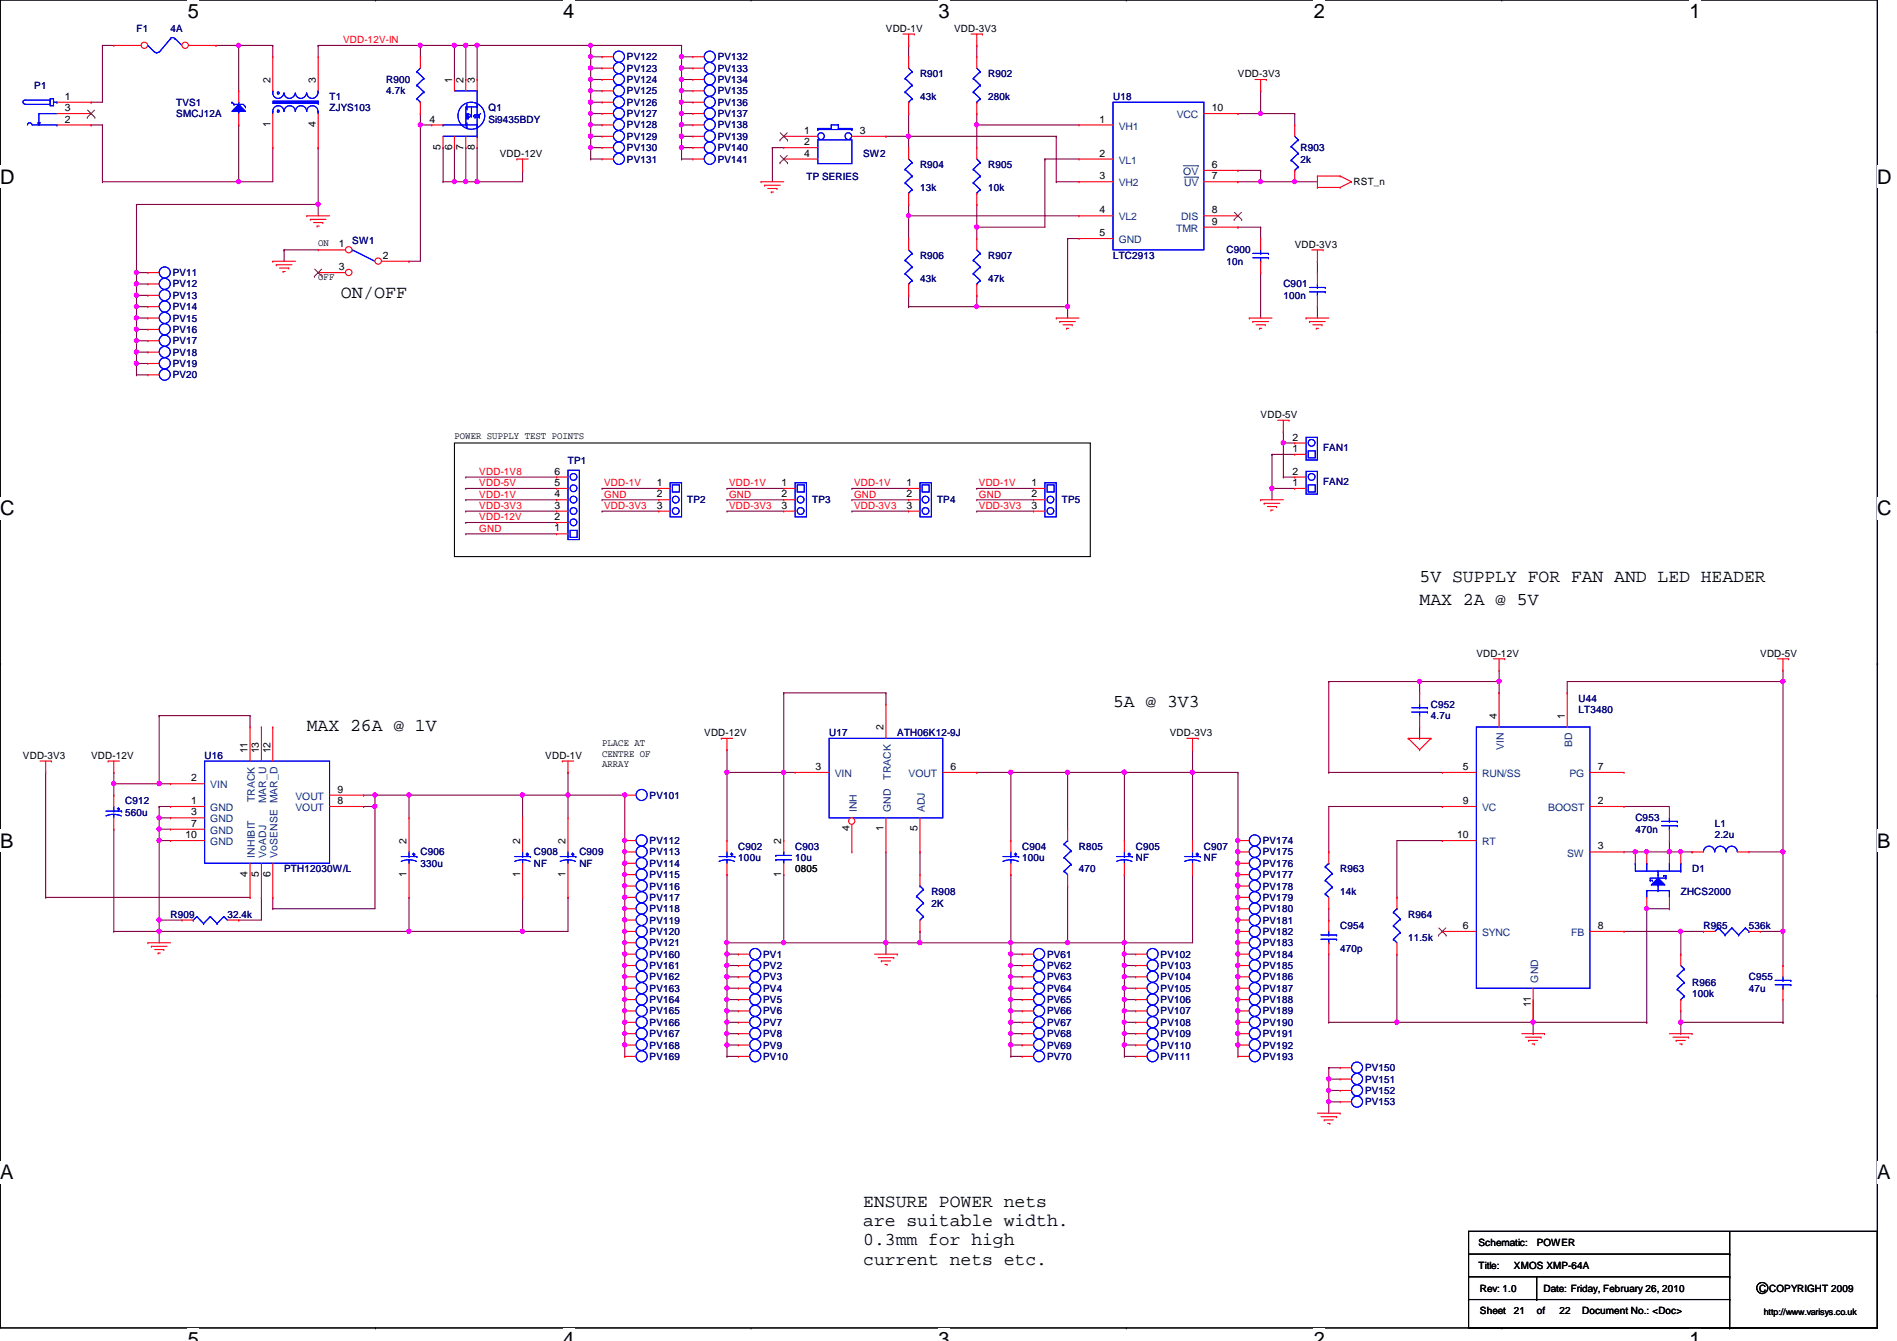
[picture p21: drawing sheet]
<svg xmlns="http://www.w3.org/2000/svg" width="297mm" height="210mm" viewBox="0 0 297 210" stroke-linecap="round" stroke-linejoin="round" font-family="sans-serif">
<defs><g id="words">
<g font-size="3.1">
<text x="29.4" y="2.8">5</text>
<text x="88.2" y="2.8">4</text>
<text x="147" y="2.8">3</text>
<text x="205.7" y="2.8">2</text>
<text x="264.5" y="2.8">1</text>
<text x="0" y="28.7">D</text>
<text x="294" y="28.7">D</text>
<text x="0" y="80.7">C</text>
<text x="294" y="80.7">C</text>
<text x="0" y="132.7">B</text>
<text x="294" y="132.7">B</text>
<text x="0" y="184.6">A</text>
<text x="294" y="184.6">A</text>
<text x="29.4" y="210.7">5</text>
<text x="88.2" y="210.7">4</text>
<text x="147" y="210.7">3</text>
<text x="205.7" y="210.7">2</text>
<text x="264.5" y="210.7">1</text>
</g>
<g font-size="2.8">
<text x="53.4" y="46.7">ON/OFF</text>
<text x="222.3" y="94.7">MAX 2A @ 5V</text>
<text x="222.3" y="91.1">5V SUPPLY FOR FAN AND LED HEADER</text>
<text x="174.3" y="110.7">5A @ 3V3</text>
<text x="48" y="114.4">MAX 26A @ 1V</text>
<text x="135.2" y="188.9">ENSURE POWER nets</text>
<text x="135.2" y="191.9">are suitable width.</text>
<text x="135.2" y="194.9">0.3mm for high</text>
<text x="135.2" y="198">current nets etc.</text>
</g>
<g font-size="1.6" fill="#000080">
<text x="21.4" y="5">F1</text>
<text x="26.7" y="5">4A</text>
<text x="98.2" y="11.2">PV123</text>
<text x="98.2" y="9.4">PV122</text>
<text x="112.4" y="9.4">PV132</text>
<text x="112.4" y="11.2">PV133</text>
<text x="5.4" y="13.9">P1</text>
<text x="27.6" y="16.6">TVS1</text>
<text x="51.6" y="15.7">T1</text>
<text x="51.6" y="17.4">ZJYS103</text>
<text x="60.5" y="13">R900</text>
<text x="60.5" y="14.8">4.7k</text>
<text x="76.5" y="17.4">Q1</text>
<text x="98.2" y="16.6">PV126</text>
<text x="98.2" y="14.8">PV125</text>
<text x="98.2" y="13">PV124</text>
<text x="112.4" y="14.8">PV135</text>
<text x="112.4" y="16.6">PV136</text>
<text x="112.4" y="13">PV134</text>
<text x="144.1" y="12.1">R901</text>
<text x="144.1" y="15.7">43k</text>
<text x="154.7" y="12.1">R902</text>
<text x="154.7" y="15.7">280k</text>
<text x="174.3" y="15.7">U18</text>
<text x="27.6" y="18.3">SMCJ12A</text>
<text x="76.5" y="19.2">Si9435BDY</text>
<text x="98.2" y="21.9">PV129</text>
<text x="98.2" y="18.3">PV127</text>
<text x="98.2" y="20.1">PV128</text>
<text x="98.2" y="23.7">PV130</text>
<text x="112.4" y="23.7">PV140</text>
<text x="112.4" y="20.1">PV138</text>
<text x="112.4" y="18.3">PV137</text>
<text x="112.4" y="21.9">PV139</text>
<text x="203.6" y="23.7">R903</text>
<text x="98.2" y="25.4">PV131</text>
<text x="112.4" y="25.4">PV141</text>
<text x="126.3" y="28.1">TP SERIES</text>
<text x="135.2" y="24.6">SW2</text>
<text x="144.1" y="26.3">R904</text>
<text x="144.1" y="29.9">13k</text>
<text x="154.7" y="26.3">R905</text>
<text x="154.7" y="29.9">10k</text>
<text x="203.6" y="25.4">2k</text>
<text x="55.2" y="38.2">SW1</text>
<text x="144.1" y="40.6">R906</text>
<text x="154.7" y="40.6">R907</text>
<text x="174.3" y="40.6">LTC2913</text>
<text x="192.1" y="39.7">C900</text>
<text x="192.1" y="41.4">10n</text>
<text x="27" y="43.2">PV11</text>
<text x="27" y="46.8">PV13</text>
<text x="27" y="45">PV12</text>
<text x="144.1" y="44.1">43k</text>
<text x="154.7" y="44.1">47k</text>
<text x="201" y="45">C901</text>
<text x="201" y="46.8">100n</text>
<text x="27" y="52.1">PV16</text>
<text x="27" y="53.9">PV17</text>
<text x="27" y="48.6">PV14</text>
<text x="27" y="50.3">PV15</text>
<text x="27" y="59.2">PV20</text>
<text x="27" y="55.7">PV18</text>
<text x="27" y="57.4">PV19</text>
<text x="207.2" y="70.6">FAN1</text>
<text x="88.9" y="72.6">TP1</text>
<text x="207.2" y="75.9">FAN2</text>
<text x="107.6" y="78.8">TP2</text>
<text x="127.2" y="78.8">TP3</text>
<text x="146.7" y="78.8">TP4</text>
<text x="166.3" y="78.8">TP5</text>
<text x="224.1" y="110.8">C952</text>
<text x="224.1" y="112.6">4.7u</text>
<text x="247.2" y="109.9">U44</text>
<text x="247.2" y="111.7">LT3480</text>
<text x="32" y="118.8">U16</text>
<text x="129.8" y="115.2">U17</text>
<text x="140.5" y="115.2">ATH06K12-9J</text>
<text x="19.6" y="125.9">C912</text>
<text x="101.7" y="125">PV101</text>
<text x="19.6" y="127.7">560u</text>
<text x="256.1" y="128.6">C953</text>
<text x="256.1" y="130.3">470n</text>
<text x="268.5" y="129.5">L1</text>
<text x="268.5" y="131.2">2.2u</text>
<text x="44.5" y="136.6">PTH12030W/L</text>
<text x="65.8" y="133.9">C906</text>
<text x="65.8" y="135.7">330u</text>
<text x="83.6" y="133.9">C908</text>
<text x="83.6" y="135.7">NF</text>
<text x="90.7" y="133.9">C909</text>
<text x="90.7" y="135.7">NF</text>
<text x="101.7" y="133.9">PV113</text>
<text x="101.7" y="132.1">PV112</text>
<text x="101.7" y="137.5">PV115</text>
<text x="101.7" y="135.7">PV114</text>
<text x="115.6" y="133">C902</text>
<text x="115.6" y="134.8">100u</text>
<text x="124.5" y="133">C903</text>
<text x="124.5" y="134.8">10u</text>
<text x="160.1" y="133">C904</text>
<text x="160.1" y="134.8">100u</text>
<text x="168.9" y="133">R805</text>
<text x="168.9" y="136.6">470</text>
<text x="177.8" y="133">C905</text>
<text x="177.8" y="134.8">NF</text>
<text x="188.5" y="133">C907</text>
<text x="188.5" y="134.8">NF</text>
<text x="197.7" y="135.7">PV176</text>
<text x="197.7" y="133.9">PV175</text>
<text x="197.7" y="137.5">PV177</text>
<text x="197.7" y="132.1">PV174</text>
<text x="209.8" y="136.6">R963</text>
<text x="265" y="136.6">D1</text>
<text x="26.7" y="143.7">R909</text>
<text x="35.6" y="143.7">32.4k</text>
<text x="101.7" y="139.2">PV116</text>
<text x="101.7" y="141">PV117</text>
<text x="101.7" y="142.8">PV118</text>
<text x="145.8" y="140.1">R908</text>
<text x="145.8" y="141.9">2K</text>
<text x="197.7" y="139.2">PV178</text>
<text x="197.7" y="142.8">PV180</text>
<text x="197.7" y="141">PV179</text>
<text x="209.8" y="140.1">14k</text>
<text x="220.5" y="143.7">R964</text>
<text x="263.2" y="140.1">ZHCS2000</text>
<text x="101.7" y="146.3">PV120</text>
<text x="101.7" y="144.6">PV119</text>
<text x="101.7" y="148.1">PV121</text>
<text x="101.7" y="149.9">PV160</text>
<text x="119.5" y="149.9">PV1</text>
<text x="164" y="149.9">PV61</text>
<text x="181.7" y="149.9">PV102</text>
<text x="197.7" y="144.6">PV181</text>
<text x="197.7" y="148.1">PV183</text>
<text x="197.7" y="146.3">PV182</text>
<text x="197.7" y="149.9">PV184</text>
<text x="209.8" y="145.5">C954</text>
<text x="209.8" y="149">470p</text>
<text x="220.5" y="147.2">11.5k</text>
<text x="266.7" y="145.5">R965</text>
<text x="273.9" y="145.5">536k</text>
<text x="101.7" y="153.5">PV162</text>
<text x="101.7" y="151.7">PV161</text>
<text x="101.7" y="155.2">PV163</text>
<text x="119.5" y="155.2">PV4</text>
<text x="119.5" y="153.5">PV3</text>
<text x="119.5" y="151.7">PV2</text>
<text x="164" y="153.5">PV63</text>
<text x="164" y="155.2">PV64</text>
<text x="164" y="151.7">PV62</text>
<text x="181.7" y="155.2">PV105</text>
<text x="181.7" y="153.5">PV104</text>
<text x="181.7" y="151.7">PV103</text>
<text x="197.7" y="151.7">PV185</text>
<text x="197.7" y="155.2">PV187</text>
<text x="197.7" y="153.5">PV186</text>
<text x="265" y="154.3">R966</text>
<text x="273.9" y="153.5">C955</text>
<text x="273.9" y="155.2">47u</text>
<text x="101.7" y="160.6">PV166</text>
<text x="101.7" y="157">PV164</text>
<text x="101.7" y="158.8">PV165</text>
<text x="119.5" y="160.6">PV7</text>
<text x="119.5" y="157">PV5</text>
<text x="119.5" y="158.8">PV6</text>
<text x="164" y="158.8">PV66</text>
<text x="164" y="160.6">PV67</text>
<text x="164" y="157">PV65</text>
<text x="181.7" y="158.8">PV107</text>
<text x="181.7" y="160.6">PV108</text>
<text x="181.7" y="157">PV106</text>
<text x="197.7" y="157">PV188</text>
<text x="197.7" y="158.8">PV189</text>
<text x="197.7" y="160.6">PV190</text>
<text x="265" y="156.1">100k</text>
<text x="101.7" y="164.1">PV168</text>
<text x="101.7" y="162.3">PV167</text>
<text x="101.7" y="165.9">PV169</text>
<text x="119.5" y="165.9">PV10</text>
<text x="119.5" y="164.1">PV9</text>
<text x="119.5" y="162.3">PV8</text>
<text x="164" y="162.3">PV68</text>
<text x="164" y="165.9">PV70</text>
<text x="164" y="164.1">PV69</text>
<text x="181.7" y="165.9">PV111</text>
<text x="181.7" y="164.1">PV110</text>
<text x="181.7" y="162.3">PV109</text>
<text x="197.7" y="165.9">PV193</text>
<text x="197.7" y="162.3">PV191</text>
<text x="197.7" y="164.1">PV192</text>
<text x="213.7" y="167.7">PV150</text>
<text x="213.7" y="173">PV153</text>
<text x="213.7" y="171.2">PV152</text>
<text x="213.7" y="169.5">PV151</text>
</g>
<g font-size="1.6">
<text x="138.7" y="5">VDD-1V</text>
<text x="149.4" y="5">VDD-3V3</text>
<text x="10.2" y="15.6">1</text>
<text x="10.2" y="17.4">3</text>
<text x="42.3" y="13" transform="rotate(-90 42.3 13)">2</text>
<text x="49.4" y="13" transform="rotate(-90 49.4 13)">3</text>
<text x="70.8" y="13" transform="rotate(-90 70.8 13)">1</text>
<text x="72.6" y="13" transform="rotate(-90 72.6 13)">2</text>
<text x="74.3" y="13" transform="rotate(-90 74.3 13)">3</text>
<text x="189.7" y="17.4">10</text>
<text x="193.8" y="12.1">VDD-3V3</text>
<text x="10.2" y="19.2">2</text>
<text x="42.3" y="19.9" transform="rotate(-90 42.3 19.9)">1</text>
<text x="49.4" y="19.9" transform="rotate(-90 49.4 19.9)">4</text>
<text x="67.3" y="19.2">4</text>
<text x="69" y="23.5" transform="rotate(-90 69 23.5)">5</text>
<text x="70.8" y="23.5" transform="rotate(-90 70.8 23.5)">6</text>
<text x="72.6" y="23.5" transform="rotate(-90 72.6 23.5)">7</text>
<text x="74.3" y="23.5" transform="rotate(-90 74.3 23.5)">8</text>
<text x="125.9" y="21">1</text>
<text x="125.9" y="22.7">2</text>
<text x="134.6" y="21">3</text>
<text x="172.2" y="19.2">1</text>
<text x="78.3" y="24.6">VDD-12V</text>
<text x="125.9" y="24.5">4</text>
<text x="172.2" y="24.5">2</text>
<text x="172.2" y="28.1">3</text>
<text x="189.7" y="26.3">6</text>
<text x="189.7" y="28.1">7</text>
<text x="212" y="29">RST_n</text>
<text x="172.2" y="33.4">4</text>
<text x="189.7" y="33.4">8</text>
<text x="189.7" y="35.2">9</text>
<text x="49.8" y="38.6">ON</text>
<text x="53" y="38.7">1</text>
<text x="59.9" y="40.5">2</text>
<text x="172.2" y="37">5</text>
<text x="202.7" y="38.8">VDD-3V3</text>
<text x="49.8" y="43.9">OFF</text>
<text x="53" y="42.3">3</text>
<text x="197.4" y="65.4">VDD-5V</text>
<text x="71.2" y="68.8">POWER SUPPLY TEST POINTS</text>
<text x="202.4" y="70.7">1</text>
<text x="202.4" y="69">2</text>
<text x="86.8" y="77.9">4</text>
<text x="86.8" y="76.1">5</text>
<text x="86.8" y="74.3">6</text>
<text x="102.8" y="76.1">1</text>
<text x="102.8" y="77.9">2</text>
<text x="122.4" y="76.1">1</text>
<text x="122.4" y="77.9">2</text>
<text x="141.9" y="76.1">1</text>
<text x="141.9" y="77.9">2</text>
<text x="161.5" y="76.1">1</text>
<text x="161.5" y="77.9">2</text>
<text x="202.4" y="76.1">1</text>
<text x="202.4" y="74.3">2</text>
<text x="86.8" y="83.2">1</text>
<text x="86.8" y="81.4">2</text>
<text x="86.8" y="79.6">3</text>
<text x="102.8" y="79.6">3</text>
<text x="122.4" y="79.6">3</text>
<text x="141.9" y="79.6">3</text>
<text x="161.5" y="79.6">3</text>
<text x="231.2" y="102.8">VDD-12V</text>
<text x="275.6" y="102.8">VDD-5V</text>
<text x="234.4" y="112.6" transform="rotate(-90 234.4 112.6)">4</text>
<text x="245" y="112.6" transform="rotate(-90 245 112.6)">1</text>
<text x="3.6" y="118.8">VDD-3V3</text>
<text x="14.3" y="118.8">VDD-12V</text>
<text x="38.8" y="117.9" transform="rotate(-90 38.8 117.9)">11</text>
<text x="40.6" y="117.9" transform="rotate(-90 40.6 117.9)">13</text>
<text x="42.3" y="117.9" transform="rotate(-90 42.3 117.9)">12</text>
<text x="85.4" y="118.8">VDD-1V</text>
<text x="94.3" y="116.8">PLACE AT</text>
<text x="94.3" y="118.4">CENTRE OF</text>
<text x="110.3" y="115.2">VDD-12V</text>
<text x="138.3" y="114.3" transform="rotate(-90 138.3 114.3)">2</text>
<text x="183.2" y="115.2">VDD-3V3</text>
<text x="29.9" y="125.9">1</text>
<text x="29.9" y="122.3">2</text>
<text x="52.8" y="125.9">8</text>
<text x="52.8" y="124.1">9</text>
<text x="94.3" y="120.1">ARRAY</text>
<text x="127.7" y="120.5">3</text>
<text x="148.8" y="120.5">6</text>
<text x="229.1" y="120.5">5</text>
<text x="229.1" y="125.9">9</text>
<text x="250.2" y="125.9">2</text>
<text x="250.2" y="120.5">7</text>
<text x="29" y="131.2">10</text>
<text x="29.9" y="127.6">3</text>
<text x="29.9" y="129.4">7</text>
<text x="133" y="130.1" transform="rotate(-90 133 130.1)">4</text>
<text x="138.3" y="130.1" transform="rotate(-90 138.3 130.1)">1</text>
<text x="143.7" y="130.1" transform="rotate(-90 143.7 130.1)">5</text>
<text x="228.2" y="131.2">10</text>
<text x="38.8" y="137.2" transform="rotate(-90 38.8 137.2)">4</text>
<text x="40.6" y="137.2" transform="rotate(-90 40.6 137.2)">5</text>
<text x="42.3" y="137.2" transform="rotate(-90 42.3 137.2)">6</text>
<text x="63.7" y="137.2" transform="rotate(-90 63.7 137.2)">1</text>
<text x="63.7" y="132.1" transform="rotate(-90 63.7 132.1)">2</text>
<text x="81.4" y="137.2" transform="rotate(-90 81.4 137.2)">1</text>
<text x="81.4" y="132.1" transform="rotate(-90 81.4 132.1)">2</text>
<text x="88.6" y="137.2" transform="rotate(-90 88.6 137.2)">1</text>
<text x="88.6" y="132.1" transform="rotate(-90 88.6 132.1)">2</text>
<text x="122.3" y="137.2" transform="rotate(-90 122.3 137.2)">1</text>
<text x="122.3" y="132.1" transform="rotate(-90 122.3 132.1)">2</text>
<text x="124.5" y="136.6">0805</text>
<text x="250.2" y="133">3</text>
<text x="229.1" y="145.4">6</text>
<text x="250.2" y="145.4">8</text>
<text x="239.7" y="157.7" transform="rotate(-90 239.7 157.7)">11</text>
<text x="231.5" y="195.1">Schematic:</text>
<text x="240.6" y="195.1">POWER</text>
<text x="231.5" y="198.6">Title:</text>
<text x="231.7" y="202.2">Rev: 1.0</text>
<text x="237.1" y="198.6">XMOS XMP-64A</text>
<text x="241.7" y="202.2">Date: Friday, February 26, 2010</text>
<text x="275.5" y="202.2">C COPYRIGHT 2009</text>
<text x="231.7" y="205.7">Sheet</text>
<text x="237.1" y="205.7">21</text>
<text x="240.6" y="205.7">of</text>
<text x="244.2" y="205.7">22</text>
<text x="247.7" y="205.7">Document No.: &lt;Doc&gt;</text>
</g>
<g font-size="1.6" fill="#f00">
<text x="53.7" y="6.8">VDD-12V-IN</text>
<text x="75.1" y="77.9">VDD-1V</text>
<text x="75.1" y="76.1">VDD-5V</text>
<text x="75.1" y="74.3">VDD-1V8</text>
<text x="94.6" y="76.1">VDD-1V</text>
<text x="94.6" y="77.9">GND</text>
<text x="114.2" y="77.9">GND</text>
<text x="114.2" y="76.1">VDD-1V</text>
<text x="133.7" y="77.9">GND</text>
<text x="133.7" y="76.1">VDD-1V</text>
<text x="153.3" y="77.9">GND</text>
<text x="153.3" y="76.1">VDD-1V</text>
<text x="75.1" y="83.2">GND</text>
<text x="75.1" y="81.4">VDD-12V</text>
<text x="75.1" y="79.7">VDD-3V3</text>
<text x="94.6" y="79.7">VDD-3V3</text>
<text x="114.2" y="79.7">VDD-3V3</text>
<text x="133.7" y="79.7">VDD-3V3</text>
<text x="153.3" y="79.7">VDD-3V3</text>
</g>
<g font-size="1.6" fill="#004080">
<text x="175.2" y="20.3">VH1</text>
<text x="184.3" y="18.5">VCC</text>
<text x="175.2" y="25.6">VL1</text>
<text x="175.2" y="29.2">VH2</text>
<text x="185.3" y="27.4">OV</text>
<text x="185.4" y="29.2">UV</text>
<text x="175.2" y="34.5">VL2</text>
<text x="185" y="34.5">DIS</text>
<text x="175.2" y="38.1">GND</text>
<text x="184.2" y="36.3">TMR</text>
<text x="235.5" y="117.4" transform="rotate(-90 235.5 117.4)">VIN</text>
<text x="246.2" y="117" transform="rotate(-90 246.2 117)">BD</text>
<text x="32.9" y="123.4">VIN</text>
<text x="39.9" y="125.6" transform="rotate(-90 39.9 125.6)">TRACK</text>
<text x="41.7" y="125.7" transform="rotate(-90 41.7 125.7)">MAR_U</text>
<text x="46.3" y="125.2">VOUT</text>
<text x="130.7" y="121.6">VIN</text>
<text x="139.5" y="122" transform="rotate(-90 139.5 122)">TRACK</text>
<text x="142.3" y="121.6">VOUT</text>
<text x="232.1" y="121.6">RUN/SS</text>
<text x="245.7" y="121.6">PG</text>
<text x="32.9" y="127">GND</text>
<text x="32.9" y="128.7">GND</text>
<text x="32.9" y="130.5">GND</text>
<text x="46.3" y="127">VOUT</text>
<text x="134.2" y="127.1" transform="rotate(-90 134.2 127.1)">INH</text>
<text x="139.5" y="127.1" transform="rotate(-90 139.5 127.1)">GND</text>
<text x="144.8" y="127.1" transform="rotate(-90 144.8 127.1)">ADJ</text>
<text x="232.1" y="127">VC</text>
<text x="242.4" y="127">BOOST</text>
<text x="32.9" y="132.3">GND</text>
<text x="39.9" y="134.2" transform="rotate(-90 39.9 134.2)">INHIBIT</text>
<text x="41.7" y="134.2" transform="rotate(-90 41.7 134.2)">VoADJ</text>
<text x="43.5" y="134.2" transform="rotate(-90 43.5 134.2)">VoSENSE MAR_D</text>
<text x="232.1" y="132.3">RT</text>
<text x="245.4" y="134.1">SW</text>
<text x="232.1" y="146.5">SYNC</text>
<text x="246" y="146.5">FB</text>
<text x="240.8" y="153.8" transform="rotate(-90 240.8 153.8)">GND</text>
</g>
<text font-size="1.4" x="276.2" y="205.8">http://www.varisys.co.uk</text>
</g></defs>
<path d="M0 0h294v207.9h-294z" fill="none" stroke="#000" stroke-width=".17"/>
<g fill="#fff">
<path d="M29.4 0h1.8v3.5h-1.8z"/>
<path d="M29.4 207.9h1.8v2h-1.8z"/>
</g>
<path d="M58.8 0h.1M58.8 207.9h.1" fill="none" stroke="#000" stroke-width=".17"/>
<g fill="#fff">
<path d="M88.2 0h1.7v3.5h-1.7z"/>
<path d="M88.2 207.9h1.7v2h-1.7z"/>
</g>
<path d="M117.6 0h.1M117.6 207.9h.1" fill="none" stroke="#000" stroke-width=".17"/>
<g fill="#fff">
<path d="M147 0h1.7v3.5h-1.7z"/>
<path d="M147 207.9h1.7v2h-1.7z"/>
</g>
<path d="M176.4 0h.1M176.4 207.9h.1" fill="none" stroke="#000" stroke-width=".17"/>
<g fill="#fff">
<path d="M205.7 0h1.8v3.5h-1.8z"/>
<path d="M205.7 207.9h1.8v2h-1.8z"/>
</g>
<path d="M235.2 0h.1M235.2 207.9h.1" fill="none" stroke="#000" stroke-width=".17"/>
<g fill="#fff">
<path d="M264.5 0h1.8v3.5h-1.8z"/>
<path d="M264.5 207.9h1.8v2h-1.8z"/>
<path d="M0 26h2.3v3.4h-2.3z"/>
<path d="M294 26h2.2v3.4h-2.2z"/>
<path d="M0 77.9h2.3v3.5h-2.3z"/>
<path d="M294 77.9h2.2v3.5h-2.2z"/>
</g>
<path d="M0 51.9h.1M294 51.9h.1" fill="none" stroke="#000" stroke-width=".17"/>
<g fill="#fff">
<path d="M0 129.9h2.1v3.4h-2.1z"/>
<path d="M294 129.9h2v3.4h-2z"/>
</g>
<path d="M0 103.9h.1M294 103.9h.1" fill="none" stroke="#000" stroke-width=".17"/>
<path d="M0 103.9h.1M294 103.9h.1" fill="none" stroke="#000" stroke-width=".16"/>
<g fill="#fff">
<path d="M0 181.8h2.1v3.5h-2.1z"/>
<path d="M294 181.8h2v3.5h-2z"/>
</g>
<path d="M71.2 69.3h99.5v17.8h-99.5zM0 155.9h.1M294 155.9h.1" fill="none" stroke="#000" stroke-width=".17"/>
<path d="M21.4 49.8h.1M21.4 48h.1M21.4 46.2h.1M21.4 44.4h.1M21.4 42.7h.1M21.4 49.8h1.8M21.4 48h1.8M21.4 46.2h1.8M21.4 44.4h1.8M21.4 42.7h1.8M21.4 46.2v1.8" fill="none" stroke="#800040" stroke-width=".17"/>
<circle cx="21.4" cy="46.2" r=".32" fill="#f0f"/>
<circle cx="21.4" cy="46.2" r=".32" fill="none" stroke="#f0f" stroke-width=".17"/>
<path d="M21.4 44.4h.1M21.4 44.4v1.8" fill="none" stroke="#800040" stroke-width=".17"/>
<circle cx="21.4" cy="44.4" r=".32" fill="#f0f"/>
<circle cx="21.4" cy="44.4" r=".32" fill="none" stroke="#f0f" stroke-width=".17"/>
<path d="M21.4 48h.1M21.4 48v1.8" fill="none" stroke="#800040" stroke-width=".17"/>
<circle cx="21.4" cy="48" r=".32" fill="#f0f"/>
<circle cx="21.4" cy="48" r=".32" fill="none" stroke="#f0f" stroke-width=".17"/>
<path d="M21.4 42.7h.1M21.4 42.7v1.7" fill="none" stroke="#800040" stroke-width=".17"/>
<circle cx="21.4" cy="42.6" r=".32" fill="#f0f"/>
<circle cx="21.4" cy="42.6" r=".32" fill="none" stroke="#f0f" stroke-width=".17"/>
<path d="M21.4 55.1h.1M21.4 53.3h.1M21.4 55.1h1.8M21.4 53.3v1.8" fill="none" stroke="#800040" stroke-width=".17"/>
<circle cx="21.4" cy="53.3" r=".32" fill="#f0f"/>
<circle cx="21.4" cy="53.3" r=".32" fill="none" stroke="#f0f" stroke-width=".17"/>
<path d="M21.4 49.8h.1M21.4 49.8v1.8" fill="none" stroke="#800040" stroke-width=".17"/>
<circle cx="21.4" cy="49.8" r=".32" fill="#f0f"/>
<circle cx="21.4" cy="49.8" r=".32" fill="none" stroke="#f0f" stroke-width=".17"/>
<path d="M21.4 51.6h.1M21.4 53.3h.1M21.4 58.7h.1M21.4 56.9h.1M21.4 51.6h1.8M21.4 53.3h1.8M21.4 58.7h1.8M21.4 56.9v1.8" fill="none" stroke="#800040" stroke-width=".17"/>
<circle cx="21.4" cy="56.9" r=".32" fill="#f0f"/>
<circle cx="21.4" cy="56.9" r=".32" fill="none" stroke="#f0f" stroke-width=".17"/>
<path d="M21.4 56.9h.1M21.4 55.1h.1M21.4 56.9h1.8M21.4 55.1v1.8" fill="none" stroke="#800040" stroke-width=".17"/>
<circle cx="21.4" cy="55.1" r=".32" fill="#f0f"/>
<circle cx="21.4" cy="55.1" r=".32" fill="none" stroke="#f0f" stroke-width=".17"/>
<path d="M21.4 51.6h.1M21.4 51.6v1.7" fill="none" stroke="#800040" stroke-width=".17"/>
<circle cx="21.4" cy="51.5" r=".32" fill="#f0f"/>
<circle cx="21.4" cy="51.5" r=".32" fill="none" stroke="#f0f" stroke-width=".17"/>
<path d="M56.9 126.2h.1M56.9 124.5h.1M56.9 124.5h1.8M58.7 124.5h.1M58.7 124.5v1.7h-1.8" fill="none" stroke="#800040" stroke-width=".17"/>
<circle cx="58.7" cy="124.4" r=".32" fill="#f0f"/>
<circle cx="58.7" cy="124.4" r=".32" fill="none" stroke="#f0f" stroke-width=".17"/>
<path d="M197.4 17.8h.1M197.4 17.8h5.3M24.9 126.2h.1M24.9 126.2h1.8M58.7 124.5h.1M58.7 124.5h5.3M64 124.5h.1M64 124.5v3.5" fill="none" stroke="#800040" stroke-width=".17"/>
<circle cx="197.4" cy="17.8" r=".32" fill="#f0f"/>
<circle cx="197.4" cy="17.8" r=".32" fill="none" stroke="#f0f" stroke-width=".17"/>
<g fill="none" stroke="#800040" stroke-width=".17">
<path d="M152.9 19.6h.1M152.9 19.6v3.5M197.4 14.2h.1M197.4 14.2v3.6M142.3 33.8h.1M142.3 21.3h.1M142.3 33.8h26.6M142.3 21.3h23.1M163.6 24.9h.1M163.6 24.9h5.3M165.4 28.4h.1M165.4 21.3h.1"/>
<path d="M165.4 28.4h3.5M165.4 21.3v7.1M167.2 37.3h.1M167.2 37.3h1.7M193.8 28.4h.1M193.8 35.6h.1M193.8 28.4h3.6M193.8 35.6h3.6M197.4 35.6h.1M197.4 35.6v1.7M197.4 42.7h.1M197.4 42.7v7.1"/>
</g>
<circle cx="142.3" cy="21.3" r=".32" fill="#f0f"/>
<circle cx="142.3" cy="21.3" r=".32" fill="none" stroke="#f0f" stroke-width=".17"/>
<path d="M142.3 21.3h.1M142.3 33.8h.1M142.3 21.3v1.8M142.3 33.8v3.5M167.2 48h.1M167.2 48v1.8" fill="none" stroke="#800040" stroke-width=".17"/>
<circle cx="142.3" cy="33.8" r=".32" fill="#f0f"/>
<circle cx="142.3" cy="33.8" r=".32" fill="none" stroke="#f0f" stroke-width=".17"/>
<path d="M152.9 35.6h.1M152.9 35.6v1.7" fill="none" stroke="#800040" stroke-width=".17"/>
<circle cx="152.9" cy="35.5" r=".32" fill="#f0f"/>
<circle cx="152.9" cy="35.5" r=".32" fill="none" stroke="#f0f" stroke-width=".17"/>
<g fill="none" stroke="#800040" stroke-width=".17">
<path d="M120.9 23.1h.1M120.9 23.1h1.8M120.9 23.1v5.3M152.9 35.6h.1M163.6 24.9h.1M163.6 24.9v10.7h-10.7M142.3 46.2h.1M142.3 48h.1M142.3 46.2v1.8M142.3 48h24.9M152.9 46.2h.1M152.9 48h.1"/>
<path d="M152.9 46.2v1.8"/>
</g>
<circle cx="167.1" cy="48" r=".32" fill="#f0f"/>
<circle cx="167.1" cy="48" r=".32" fill="none" stroke="#f0f" stroke-width=".17"/>
<circle cx="152.9" cy="48" r=".32" fill="#f0f"/>
<circle cx="152.9" cy="48" r=".32" fill="none" stroke="#f0f" stroke-width=".17"/>
<path d="M142.3 7.1h.1M142.3 7.1v1.8M193.8 26.7h.1M193.8 26.7h3.6M24.9 122.7h.1M24.9 122.7h1.8" fill="none" stroke="#800040" stroke-width=".17"/>
<circle cx="24.9" cy="122.7" r=".32" fill="#f0f"/>
<circle cx="24.9" cy="122.7" r=".32" fill="none" stroke="#f0f" stroke-width=".17"/>
<path d="M152.9 7.1h.1M152.9 7.1v1.8M17.8 145.8h.1M24.9 144h.1M24.9 144v1.8h-7.1" fill="none" stroke="#800040" stroke-width=".17"/>
<circle cx="24.9" cy="144" r=".32" fill="#f0f"/>
<circle cx="24.9" cy="144" r=".32" fill="none" stroke="#f0f" stroke-width=".17"/>
<path d="M202.7 17.8h.1M202.7 17.8v1.8M202.7 28.4h.1M202.7 28.4h3.6" fill="none" stroke="#800040" stroke-width=".17"/>
<circle cx="202.7" cy="28.4" r=".32" fill="#f0f"/>
<circle cx="202.7" cy="28.4" r=".32" fill="none" stroke="#f0f" stroke-width=".17"/>
<path d="M152.9 19.6h.1M152.9 19.6h16M197.4 26.7h.1M197.4 26.7v1.7M206.3 48h.1M206.3 40.9h.1M206.3 40.9v1.8M206.3 48v1.8" fill="none" stroke="#800040" stroke-width=".17"/>
<circle cx="152.9" cy="19.5" r=".32" fill="#f0f"/>
<circle cx="152.9" cy="19.5" r=".32" fill="none" stroke="#f0f" stroke-width=".17"/>
<path d="M24.9 128h.1M24.9 126.2h.1M24.9 129.8h.1M24.9 128h1.8M24.9 126.2v3.6M24.9 129.8h1.8" fill="none" stroke="#800040" stroke-width=".17"/>
<circle cx="24.9" cy="128" r=".32" fill="#f0f"/>
<circle cx="24.9" cy="128" r=".32" fill="none" stroke="#f0f" stroke-width=".17"/>
<path d="M24.9 131.6h.1M24.9 129.8h.1M24.9 131.6h1.8M24.9 129.8v1.8" fill="none" stroke="#800040" stroke-width=".17"/>
<circle cx="24.9" cy="129.8" r=".32" fill="#f0f"/>
<circle cx="24.9" cy="129.8" r=".32" fill="none" stroke="#f0f" stroke-width=".17"/>
<path d="M21.4 32h.1M21.4 32v10.7M49.8 23.1h.1M49.8 23.1v8.9h-28.4M24.9 145.8h.1M40.9 140.5h.1M40.9 140.5v3.5M64 140.5h.1M64 140.5v5.3h-39.1" fill="none" stroke="#800040" stroke-width=".17"/>
<circle cx="64" cy="145.8" r=".32" fill="#f0f"/>
<circle cx="64" cy="145.8" r=".32" fill="none" stroke="#f0f" stroke-width=".17"/>
<circle cx="24.9" cy="145.8" r=".32" fill="#f0f"/>
<circle cx="24.9" cy="145.8" r=".32" fill="none" stroke="#f0f" stroke-width=".17"/>
<path d="M17.8 122.7h.1M17.8 122.7h7.1M24.9 145.8h.1M24.9 145.8v1.8" fill="none" stroke="#800040" stroke-width=".17"/>
<circle cx="17.8" cy="122.7" r=".32" fill="#f0f"/>
<circle cx="17.8" cy="122.7" r=".32" fill="none" stroke="#f0f" stroke-width=".17"/>
<path d="M14.3 16h.1M14.3 19.6h.1M14.3 16h1.7M14.3 19.6h1.7M37.4 7.1h.1M37.4 7.1h5.3M42.7 7.1h.1M42.7 7.1v1.8M37.4 28.4h.1M37.4 28.4h5.3M17.8 120.9h.1M17.8 120.9v1.8" fill="none" stroke="#800040" stroke-width=".17"/>
<circle cx="37.4" cy="7.1" r=".32" fill="#f0f"/>
<circle cx="37.4" cy="7.1" r=".32" fill="none" stroke="#f0f" stroke-width=".17"/>
<path d="M37.4 7.1h.1M37.4 7.1v7.1M71.2 7.1h.1M71.2 7.1v5.3M72.9 7.1h.1M72.9 7.1h1.8M72.9 7.1v5.3M74.7 7.1h.1M74.7 7.1v5.3M44.5 39.1h.1M44.5 39.1h5.3M44.5 39.1v1.8" fill="none" stroke="#800040" stroke-width=".17"/>
<circle cx="72.9" cy="7.1" r=".32" fill="#f0f"/>
<circle cx="72.9" cy="7.1" r=".32" fill="none" stroke="#f0f" stroke-width=".17"/>
<path d="M49.8 7.1h.1M49.8 7.1h16M65.8 19.6h.1M65.8 19.6h1.8M65.8 19.6v21.3M69.4 23.1h.1M69.4 23.1v5.3" fill="none" stroke="#800040" stroke-width=".17"/>
<circle cx="65.8" cy="19.5" r=".32" fill="#f0f"/>
<circle cx="65.8" cy="19.5" r=".32" fill="none" stroke="#f0f" stroke-width=".17"/>
<path d="M71.2 28.4h.1M71.2 28.4h1.7M74.7 23.1h.1M74.7 23.1v5.3" fill="none" stroke="#800040" stroke-width=".17"/>
<circle cx="74.7" cy="28.4" r=".32" fill="#f0f"/>
<circle cx="74.7" cy="28.4" r=".32" fill="none" stroke="#f0f" stroke-width=".17"/>
<path d="M72.9 23.1h.1M72.9 23.1v5.3" fill="none" stroke="#800040" stroke-width=".17"/>
<circle cx="72.9" cy="28.4" r=".32" fill="#f0f"/>
<circle cx="72.9" cy="28.4" r=".32" fill="none" stroke="#f0f" stroke-width=".17"/>
<path d="M71.2 23.1h.1M71.2 23.1v5.3" fill="none" stroke="#800040" stroke-width=".17"/>
<circle cx="71.1" cy="28.4" r=".32" fill="#f0f"/>
<circle cx="71.1" cy="28.4" r=".32" fill="none" stroke="#f0f" stroke-width=".17"/>
<path d="M65.8 7.1h.1M65.8 7.1v1.8M65.8 7.1h5.4M74.7 28.4h.1M81.8 26.7h.1M81.8 26.7v1.7h-7.1" fill="none" stroke="#800040" stroke-width=".17"/>
<circle cx="65.8" cy="7.1" r=".32" fill="#f0f"/>
<circle cx="65.8" cy="7.1" r=".32" fill="none" stroke="#f0f" stroke-width=".17"/>
<path d="M49.8 32h.1M49.8 32v1.8M64 40.9h.1M64 40.9h1.8" fill="none" stroke="#800040" stroke-width=".17"/>
<circle cx="49.8" cy="32" r=".32" fill="#f0f"/>
<circle cx="49.8" cy="32" r=".32" fill="none" stroke="#f0f" stroke-width=".17"/>
<path d="M37.4 19.6h.1M37.4 19.6v8.8M49.8 7.1h.1M49.8 7.1v1.8M42.7 23.1h.1M42.7 23.1v5.3" fill="none" stroke="#800040" stroke-width=".17"/>
<circle cx="37.4" cy="28.4" r=".32" fill="#f0f"/>
<circle cx="37.4" cy="28.4" r=".32" fill="none" stroke="#f0f" stroke-width=".17"/>
<g fill="none" stroke="#800040" stroke-width=".17">
<path d="M16 7.1h.1M16 19.6h.1M16 7.1v8.9M16 19.6v8.8M16 7.1h1.8M39.2 112h.1M39.2 112v1.8M158.3 158.2h.1M158.3 156.5h.1M158.3 154.7h.1M158.3 152.9h.1M158.3 149.4h.1"/>
<path d="M158.3 151.1h.1M158.3 158.2h1.8M158.3 156.5h1.8M158.3 154.7h1.8M158.3 152.9h1.8M158.3 149.4h1.8M158.3 151.1h1.8M158.3 156.5v1.7M158.3 160h.1M158.3 160h1.8"/>
</g>
<circle cx="158.3" cy="156.4" r=".32" fill="#f0f"/>
<circle cx="158.3" cy="156.4" r=".32" fill="none" stroke="#f0f" stroke-width=".17"/>
<path d="M158.3 154.7h.1M158.3 154.7v1.8" fill="none" stroke="#800040" stroke-width=".17"/>
<circle cx="158.3" cy="154.7" r=".32" fill="#f0f"/>
<circle cx="158.3" cy="154.7" r=".32" fill="none" stroke="#f0f" stroke-width=".17"/>
<path d="M158.3 158.2h.1M158.3 158.2v1.8" fill="none" stroke="#800040" stroke-width=".17"/>
<circle cx="158.3" cy="158.2" r=".32" fill="#f0f"/>
<circle cx="158.3" cy="158.2" r=".32" fill="none" stroke="#f0f" stroke-width=".17"/>
<path d="M158.3 147.6h.1M158.3 151.1h.1M158.3 147.6v1.8M158.3 151.1v1.8" fill="none" stroke="#800040" stroke-width=".17"/>
<circle cx="158.3" cy="151.1" r=".32" fill="#f0f"/>
<circle cx="158.3" cy="151.1" r=".32" fill="none" stroke="#f0f" stroke-width=".17"/>
<path d="M158.3 149.4h.1M158.3 149.4v1.7" fill="none" stroke="#800040" stroke-width=".17"/>
<circle cx="158.3" cy="149.3" r=".32" fill="#f0f"/>
<circle cx="158.3" cy="149.3" r=".32" fill="none" stroke="#f0f" stroke-width=".17"/>
<path d="M158.3 152.9h.1M158.3 152.9v1.8" fill="none" stroke="#800040" stroke-width=".17"/>
<circle cx="158.3" cy="152.9" r=".32" fill="#f0f"/>
<circle cx="158.3" cy="152.9" r=".32" fill="none" stroke="#f0f" stroke-width=".17"/>
<path d="M158.3 165.4h.1M158.3 163.6h.1M158.3 165.4h1.8M158.3 163.6v1.8" fill="none" stroke="#800040" stroke-width=".17"/>
<circle cx="158.3" cy="163.5" r=".32" fill="#f0f"/>
<circle cx="158.3" cy="163.5" r=".32" fill="none" stroke="#f0f" stroke-width=".17"/>
<path d="M24.9 112h.1M24.9 112h14.3M24.9 112v10.7M158.3 160h.1M158.3 160v1.8" fill="none" stroke="#800040" stroke-width=".17"/>
<circle cx="158.3" cy="160" r=".32" fill="#f0f"/>
<circle cx="158.3" cy="160" r=".32" fill="none" stroke="#f0f" stroke-width=".17"/>
<path d="M158.3 161.8h.1M158.3 163.6h.1M158.3 161.8h1.8M158.3 163.6h1.8M158.3 161.8v1.8" fill="none" stroke="#800040" stroke-width=".17"/>
<circle cx="158.3" cy="161.8" r=".32" fill="#f0f"/>
<circle cx="158.3" cy="161.8" r=".32" fill="none" stroke="#f0f" stroke-width=".17"/>
<path d="M24.9 131.6h.1M24.9 131.6v12.4M24.9 144h.1M24.9 144h3.6M37.4 144h.1M37.4 144h3.5M42.7 140.5h.1M42.7 140.5v1.7" fill="none" stroke="#800040" stroke-width=".17"/>
<circle cx="24.9" cy="131.5" r=".32" fill="#f0f"/>
<circle cx="24.9" cy="131.5" r=".32" fill="none" stroke="#f0f" stroke-width=".17"/>
<path d="M113.8 120.9h.1M113.8 120.9h8.9M113.8 147.6h.1M113.8 147.6h8.9M138.7 147.6h.1M138.7 147.6v1.8" fill="none" stroke="#800040" stroke-width=".17"/>
<circle cx="138.7" cy="147.5" r=".32" fill="#f0f"/>
<circle cx="138.7" cy="147.5" r=".32" fill="none" stroke="#f0f" stroke-width=".17"/>
<path d="M113.8 120.9h.1M113.8 120.9v10.7" fill="none" stroke="#800040" stroke-width=".17"/>
<circle cx="113.8" cy="120.9" r=".32" fill="#f0f"/>
<circle cx="113.8" cy="120.9" r=".32" fill="none" stroke="#f0f" stroke-width=".17"/>
<path d="M113.8 136.9h.1M113.8 136.9v10.7M144.1 133.3h.1M144.1 133.3v3.6M144.1 145.8h.1M144.1 145.8v1.8" fill="none" stroke="#800040" stroke-width=".17"/>
<circle cx="113.8" cy="147.5" r=".32" fill="#f0f"/>
<circle cx="113.8" cy="147.5" r=".32" fill="none" stroke="#f0f" stroke-width=".17"/>
<path d="M144.1 147.6h.1M144.1 147.6h14.2" fill="none" stroke="#800040" stroke-width=".17"/>
<circle cx="158.3" cy="147.5" r=".32" fill="#f0f"/>
<circle cx="158.3" cy="147.5" r=".32" fill="none" stroke="#f0f" stroke-width=".17"/>
<circle cx="144" cy="147.5" r=".32" fill="#f0f"/>
<circle cx="144" cy="147.5" r=".32" fill="none" stroke="#f0f" stroke-width=".17"/>
<path d="M122.7 147.6h.1M122.7 147.6h16" fill="none" stroke="#800040" stroke-width=".17"/>
<circle cx="122.7" cy="147.5" r=".32" fill="#f0f"/>
<circle cx="122.7" cy="147.5" r=".32" fill="none" stroke="#f0f" stroke-width=".17"/>
<path d="M122.7 120.9h.1M122.7 120.9h1.8" fill="none" stroke="#800040" stroke-width=".17"/>
<circle cx="122.7" cy="120.9" r=".32" fill="#f0f"/>
<circle cx="122.7" cy="120.9" r=".32" fill="none" stroke="#f0f" stroke-width=".17"/>
<path d="M158.3 120.9h.1M158.3 120.9v10.7" fill="none" stroke="#800040" stroke-width=".17"/>
<circle cx="158.3" cy="120.9" r=".32" fill="#f0f"/>
<circle cx="158.3" cy="120.9" r=".32" fill="none" stroke="#f0f" stroke-width=".17"/>
<path d="M138.7 133.3v14.3M152.9 120.9h.1M152.9 120.9h5.4M158.3 136.9h.1M158.3 136.9v10.7M138.7 147.6h.1M138.7 147.6h5.4" fill="none" stroke="#800040" stroke-width=".17"/>
<circle cx="138.7" cy="147.5" r=".32" fill="#f0f"/>
<circle cx="138.7" cy="147.5" r=".32" fill="none" stroke="#f0f" stroke-width=".17"/>
<path d="M71.2 7.1h.1M71.2 7.1h1.7M16 28.4h.1M16 28.4h21.4M69.4 28.4h.1M69.4 28.4h1.8M72.9 28.4h.1M72.9 28.4h1.8M122.7 120.9h.1M122.7 136.9h.1M122.7 120.9v10.7M122.7 136.9v10.7" fill="none" stroke="#800040" stroke-width=".17"/>
<circle cx="71.1" cy="7.1" r=".32" fill="#f0f"/>
<circle cx="71.1" cy="7.1" r=".32" fill="none" stroke="#f0f" stroke-width=".17"/>
<g fill="none" stroke="#800040" stroke-width=".17">
<path d="M33.8 7.1h.1M33.8 7.1h3.6M65.8 17.8h.1M65.8 17.8v1.8M142.3 17.8h.1M142.3 17.8v3.5h-3.6M152.9 17.8h.1M152.9 17.8v1.8M193.8 17.8h.1M193.8 17.8h3.6M138.7 21.3h.1M142.3 32h.1"/>
<path d="M142.3 32v1.8M152.9 32h.1M152.9 32v3.6M167.2 37.3h.1M167.2 37.3v10.7M197.4 28.4h.1M197.4 28.4h5.3M94.3 76.5h.1M94.3 78.2h.1M94.3 76.5h8.9M94.3 78.2h8.9M113.8 78.2h.1"/>
<path d="M113.8 76.5h.1M113.8 76.5h8.9M113.8 78.2h8.9M133.4 78.2h.1M133.4 76.5h.1M133.4 76.5h8.9M133.4 78.2h8.9M152.9 78.2h.1M152.9 76.5h.1M152.9 76.5h8.9M152.9 78.2h8.9M72.9 83.6h.1"/>
<path d="M72.9 81.8h.1M72.9 83.6h14.3M72.9 81.8h14.3M94.3 80h.1M94.3 80h8.9M113.8 80h.1M113.8 80h8.9M133.4 80h.1M133.4 80h8.9M152.9 80h.1M152.9 80h8.9M113.8 117.3h.1"/>
<path d="M113.8 117.3v3.6M17.8 122.7h.1M17.8 129.8h.1M17.8 122.7v1.8M17.8 129.8v16"/>
</g>
<circle cx="197.4" cy="28.4" r=".32" fill="#f0f"/>
<circle cx="197.4" cy="28.4" r=".32" fill="none" stroke="#f0f" stroke-width=".17"/>
<g fill="none" stroke="#800040" stroke-width=".17">
<path d="M92.5 16h.1M92.5 17.8h.1M92.5 19.6h.1M92.5 10.7h.1M92.5 12.4h.1M92.5 14.2h.1M92.5 16h1.8M92.5 17.8h1.8M92.5 19.6h1.8M92.5 10.7h1.8M92.5 12.4h1.8M92.5 14.2h1.8"/>
<path d="M92.5 17.8v1.8"/>
</g>
<circle cx="92.5" cy="17.8" r=".32" fill="#f0f"/>
<circle cx="92.5" cy="17.8" r=".32" fill="none" stroke="#f0f" stroke-width=".17"/>
<path d="M92.5 8.9h.1M92.5 14.2h.1M92.5 8.9h1.8M92.5 14.2v1.8" fill="none" stroke="#800040" stroke-width=".17"/>
<circle cx="92.5" cy="14.2" r=".32" fill="#f0f"/>
<circle cx="92.5" cy="14.2" r=".32" fill="none" stroke="#f0f" stroke-width=".17"/>
<path d="M92.5 16h.1M92.5 16v1.8" fill="none" stroke="#800040" stroke-width=".17"/>
<circle cx="92.5" cy="16" r=".32" fill="#f0f"/>
<circle cx="92.5" cy="16" r=".32" fill="none" stroke="#f0f" stroke-width=".17"/>
<path d="M92.5 12.4h.1M92.5 12.4v1.8M92.5 24.9h.1M92.5 24.9h1.8" fill="none" stroke="#800040" stroke-width=".17"/>
<circle cx="92.5" cy="12.4" r=".32" fill="#f0f"/>
<circle cx="92.5" cy="12.4" r=".32" fill="none" stroke="#f0f" stroke-width=".17"/>
<path d="M92.5 10.7h.1M92.5 10.7v1.7" fill="none" stroke="#800040" stroke-width=".17"/>
<circle cx="92.5" cy="10.6" r=".32" fill="#f0f"/>
<circle cx="92.5" cy="10.6" r=".32" fill="none" stroke="#f0f" stroke-width=".17"/>
<path d="M92.5 19.6h.1M92.5 19.6v1.7" fill="none" stroke="#800040" stroke-width=".17"/>
<circle cx="92.5" cy="19.5" r=".32" fill="#f0f"/>
<circle cx="92.5" cy="19.5" r=".32" fill="none" stroke="#f0f" stroke-width=".17"/>
<path d="M92.5 23.1h.1M92.5 23.1v1.8" fill="none" stroke="#800040" stroke-width=".17"/>
<circle cx="92.5" cy="23.1" r=".32" fill="#f0f"/>
<circle cx="92.5" cy="23.1" r=".32" fill="none" stroke="#f0f" stroke-width=".17"/>
<path d="M92.5 8.9h.1M92.5 8.9v1.8" fill="none" stroke="#800040" stroke-width=".17"/>
<circle cx="92.5" cy="8.9" r=".32" fill="#f0f"/>
<circle cx="92.5" cy="8.9" r=".32" fill="none" stroke="#f0f" stroke-width=".17"/>
<path d="M92.5 21.3h.1M92.5 21.3v1.8" fill="none" stroke="#800040" stroke-width=".17"/>
<circle cx="92.5" cy="21.3" r=".32" fill="#f0f"/>
<circle cx="92.5" cy="21.3" r=".32" fill="none" stroke="#f0f" stroke-width=".17"/>
<g fill="none" stroke="#800040" stroke-width=".17">
<path d="M106.7 16h.1M106.7 17.8h.1M106.7 19.6h.1M106.7 10.7h.1M106.7 12.4h.1M106.7 14.2h.1M106.7 16h1.8M106.7 17.8h1.8M106.7 19.6h1.8M106.7 10.7h1.8M106.7 12.4h1.8M106.7 14.2h1.8"/>
<path d="M106.7 17.8v1.8M92.5 23.1h.1M92.5 21.3h.1M92.5 23.1h1.8M92.5 21.3h1.8"/>
</g>
<circle cx="106.7" cy="17.8" r=".32" fill="#f0f"/>
<circle cx="106.7" cy="17.8" r=".32" fill="none" stroke="#f0f" stroke-width=".17"/>
<path d="M106.7 8.9h.1M106.7 14.2h.1M106.7 8.9h1.8M106.7 14.2v1.8" fill="none" stroke="#800040" stroke-width=".17"/>
<circle cx="106.7" cy="14.2" r=".32" fill="#f0f"/>
<circle cx="106.7" cy="14.2" r=".32" fill="none" stroke="#f0f" stroke-width=".17"/>
<path d="M106.7 16h.1M106.7 16v1.8" fill="none" stroke="#800040" stroke-width=".17"/>
<circle cx="106.7" cy="16" r=".32" fill="#f0f"/>
<circle cx="106.7" cy="16" r=".32" fill="none" stroke="#f0f" stroke-width=".17"/>
<path d="M106.7 12.4h.1M106.7 12.4v1.8M106.7 24.9h.1M106.7 24.9h1.8" fill="none" stroke="#800040" stroke-width=".17"/>
<circle cx="106.7" cy="12.4" r=".32" fill="#f0f"/>
<circle cx="106.7" cy="12.4" r=".32" fill="none" stroke="#f0f" stroke-width=".17"/>
<path d="M106.7 10.7h.1M106.7 10.7v1.7" fill="none" stroke="#800040" stroke-width=".17"/>
<circle cx="106.7" cy="10.6" r=".32" fill="#f0f"/>
<circle cx="106.7" cy="10.6" r=".32" fill="none" stroke="#f0f" stroke-width=".17"/>
<path d="M106.7 19.6h.1M106.7 19.6v1.7" fill="none" stroke="#800040" stroke-width=".17"/>
<circle cx="106.7" cy="19.5" r=".32" fill="#f0f"/>
<circle cx="106.7" cy="19.5" r=".32" fill="none" stroke="#f0f" stroke-width=".17"/>
<path d="M106.7 23.1h.1M106.7 23.1v1.8" fill="none" stroke="#800040" stroke-width=".17"/>
<circle cx="106.7" cy="23.1" r=".32" fill="#f0f"/>
<circle cx="106.7" cy="23.1" r=".32" fill="none" stroke="#f0f" stroke-width=".17"/>
<path d="M106.7 8.9h.1M106.7 8.9v1.8" fill="none" stroke="#800040" stroke-width=".17"/>
<circle cx="106.7" cy="8.9" r=".32" fill="#f0f"/>
<circle cx="106.7" cy="8.9" r=".32" fill="none" stroke="#f0f" stroke-width=".17"/>
<path d="M106.7 21.3h.1M106.7 21.3v1.8" fill="none" stroke="#800040" stroke-width=".17"/>
<circle cx="106.7" cy="21.3" r=".32" fill="#f0f"/>
<circle cx="106.7" cy="21.3" r=".32" fill="none" stroke="#f0f" stroke-width=".17"/>
<path d="M92.5 7.1h.1M92.5 7.1h14.2M106.7 7.1h.1M106.7 7.1v1.8M106.7 23.1h.1M106.7 21.3h.1M106.7 23.1h1.8M106.7 21.3h1.8" fill="none" stroke="#800040" stroke-width=".17"/>
<circle cx="92.5" cy="7.1" r=".32" fill="#f0f"/>
<circle cx="92.5" cy="7.1" r=".32" fill="none" stroke="#f0f" stroke-width=".17"/>
<path d="M74.7 7.1h.1M74.7 7.1h17.8M92.5 7.1h.1M92.5 7.1v1.8" fill="none" stroke="#800040" stroke-width=".17"/>
<circle cx="74.7" cy="7.1" r=".32" fill="#f0f"/>
<circle cx="74.7" cy="7.1" r=".32" fill="none" stroke="#f0f" stroke-width=".17"/>
<path d="M199.2 71.1h.1M199.2 71.1h3.5M201 69.3h.1M201 69.3h1.7" fill="none" stroke="#800040" stroke-width=".17"/>
<circle cx="200.9" cy="69.3" r=".32" fill="#f0f"/>
<circle cx="200.9" cy="69.3" r=".32" fill="none" stroke="#f0f" stroke-width=".17"/>
<path d="M201 74.7h.1M201 74.7h1.7M167.2 120.9h.1M167.2 120.9h8.9" fill="none" stroke="#800040" stroke-width=".17"/>
<circle cx="176" cy="120.9" r=".32" fill="#f0f"/>
<circle cx="176" cy="120.9" r=".32" fill="none" stroke="#f0f" stroke-width=".17"/>
<circle cx="167.1" cy="120.9" r=".32" fill="#f0f"/>
<circle cx="167.1" cy="120.9" r=".32" fill="none" stroke="#f0f" stroke-width=".17"/>
<path d="M176.1 120.9h.1M176.1 136.9h.1M176.1 120.9v10.7M176.1 136.9v10.7M186.7 120.9h.1M186.7 120.9v10.7" fill="none" stroke="#800040" stroke-width=".17"/>
<circle cx="186.7" cy="120.9" r=".32" fill="#f0f"/>
<circle cx="186.7" cy="120.9" r=".32" fill="none" stroke="#f0f" stroke-width=".17"/>
<path d="M81.8 124.5h.1M81.8 124.5h7.1M81.8 124.5v3.5M88.9 124.5h.1M88.9 124.5v3.5M186.7 136.9h.1M186.7 136.9v10.7" fill="none" stroke="#800040" stroke-width=".17"/>
<circle cx="88.9" cy="124.4" r=".32" fill="#f0f"/>
<circle cx="88.9" cy="124.4" r=".32" fill="none" stroke="#f0f" stroke-width=".17"/>
<path d="M64 145.8h.1M81.8 140.5h.1M81.8 145.8h.1M81.8 140.5v5.3M88.9 140.5h.1M88.9 140.5v5.3h-24.9" fill="none" stroke="#800040" stroke-width=".17"/>
<circle cx="81.8" cy="145.8" r=".32" fill="#f0f"/>
<circle cx="81.8" cy="145.8" r=".32" fill="none" stroke="#f0f" stroke-width=".17"/>
<path d="M199.2 76.5h.1M199.2 76.5v1.7M201 67.6h.1M201 69.3h.1M201 67.6v7.1" fill="none" stroke="#800040" stroke-width=".17"/>
<circle cx="199.2" cy="76.4" r=".32" fill="#f0f"/>
<circle cx="199.2" cy="76.4" r=".32" fill="none" stroke="#f0f" stroke-width=".17"/>
<path d="M199.2 76.5h.1M199.2 71.1h.1M199.2 76.5h3.5M199.2 71.1v5.4M208.1 106.7h14.2M222.3 106.7h.1" fill="none" stroke="#800040" stroke-width=".17"/>
<circle cx="222.3" cy="106.7" r=".32" fill="#f0f"/>
<circle cx="222.3" cy="106.7" r=".32" fill="none" stroke="#f0f" stroke-width=".17"/>
<path d="M208.1 106.7h.1M208.1 106.7v14.2M208.1 172.5h.1M208.1 167.1h.1M208.1 168.9h.1M208.1 170.7h.1M208.1 167.1v3.6M208.1 172.5v1.7M208.1 167.1h1.7M208.1 168.9h1.7M208.1 170.7h1.7" fill="none" stroke="#800040" stroke-width=".17"/>
<circle cx="208" cy="168.9" r=".32" fill="#f0f"/>
<circle cx="208" cy="168.9" r=".32" fill="none" stroke="#f0f" stroke-width=".17"/>
<path d="M208.1 172.5h.1M208.1 172.5h1.7" fill="none" stroke="#800040" stroke-width=".17"/>
<circle cx="208" cy="172.4" r=".32" fill="#f0f"/>
<circle cx="208" cy="172.4" r=".32" fill="none" stroke="#f0f" stroke-width=".17"/>
<path d="M208.1 126.2h17.7M225.8 126.2h.1M254.3 133.3h1.8M256.1 133.3h.1M275.6 145.8h3.6M279.2 145.8h.1" fill="none" stroke="#800040" stroke-width=".17"/>
<circle cx="256" cy="133.3" r=".32" fill="#f0f"/>
<circle cx="256" cy="133.3" r=".32" fill="none" stroke="#f0f" stroke-width=".17"/>
<g fill="none" stroke="#800040" stroke-width=".17">
<path d="M222.3 108.5h.1M222.3 106.7v1.8M279.2 106.7h.1M279.2 104.9v28.4M208.1 120.9h.1M208.1 120.9h17.7M254.3 126.2h7.1M261.4 126.2h.1M279.2 133.3h.1M254.3 145.8h12.4M263.2 145.8h.1M263.2 158.2v1.8"/>
<path d="M266.7 145.8h.1M263.2 160h.1"/>
</g>
<circle cx="279.2" cy="106.7" r=".32" fill="#f0f"/>
<circle cx="279.2" cy="106.7" r=".32" fill="none" stroke="#f0f" stroke-width=".17"/>
<path d="M222.3 106.7h12.4M234.7 106.7h.1" fill="none" stroke="#800040" stroke-width=".17"/>
<circle cx="234.7" cy="106.7" r=".32" fill="#f0f"/>
<circle cx="234.7" cy="106.7" r=".32" fill="none" stroke="#f0f" stroke-width=".17"/>
<path d="M218.7 131.6v8.9M218.7 140.5h.1M263.2 160h16M279.2 160h.1" fill="none" stroke="#800040" stroke-width=".17"/>
<circle cx="263.2" cy="160" r=".32" fill="#f0f"/>
<circle cx="263.2" cy="160" r=".32" fill="none" stroke="#f0f" stroke-width=".17"/>
<path d="M218.7 160h21.4M240.1 160h.1" fill="none" stroke="#800040" stroke-width=".17"/>
<circle cx="218.7" cy="160" r=".32" fill="#f0f"/>
<circle cx="218.7" cy="160" r=".32" fill="none" stroke="#f0f" stroke-width=".17"/>
<circle cx="240" cy="160" r=".32" fill="#f0f"/>
<circle cx="240" cy="160" r=".32" fill="none" stroke="#f0f" stroke-width=".17"/>
<path d="M222.3 115.6h.1M222.3 113.8v1.8M208.1 133.3h.1M208.1 126.2v7.1M256.1 133.3h1.7M257.8 133.3h.1M263.2 133.3h1.8M265 133.3h.1M208.1 144h.1M208.1 142.2v1.8M263.2 161.8h.1M263.2 160v1.8" fill="none" stroke="#800040" stroke-width=".17"/>
<circle cx="257.8" cy="133.3" r=".32" fill="#f0f"/>
<circle cx="257.8" cy="133.3" r=".32" fill="none" stroke="#f0f" stroke-width=".17"/>
<path d="M234.7 108.5h.1M234.7 106.7v1.8M279.2 133.3v17.8M257.8 142.2h3.6M261.4 142.2h.1M279.2 151.1h.1M279.2 145.8h.1M240.1 160h17.7M257.8 160h.1" fill="none" stroke="#800040" stroke-width=".17"/>
<circle cx="279.2" cy="133.3" r=".32" fill="#f0f"/>
<circle cx="279.2" cy="133.3" r=".32" fill="none" stroke="#f0f" stroke-width=".17"/>
<circle cx="279.2" cy="145.8" r=".32" fill="#f0f"/>
<circle cx="279.2" cy="145.8" r=".32" fill="none" stroke="#f0f" stroke-width=".17"/>
<path d="M261.4 133.3h1.8M263.2 133.3h.1M279.2 156.5v3.5M279.2 160h.1" fill="none" stroke="#800040" stroke-width=".17"/>
<circle cx="261.4" cy="133.3" r=".32" fill="#f0f"/>
<circle cx="261.4" cy="133.3" r=".32" fill="none" stroke="#f0f" stroke-width=".17"/>
<circle cx="263.2" cy="133.3" r=".32" fill="#f0f"/>
<circle cx="263.2" cy="133.3" r=".32" fill="none" stroke="#f0f" stroke-width=".17"/>
<path d="M245.4 108.5h.1M245.4 106.7v1.8M218.7 131.6h7.1M225.8 131.6h.1M257.8 142.2v17.8M208.1 160h10.6M218.7 160h.1M257.8 160h.1" fill="none" stroke="#800040" stroke-width=".17"/>
<circle cx="257.8" cy="142.2" r=".32" fill="#f0f"/>
<circle cx="257.8" cy="142.2" r=".32" fill="none" stroke="#f0f" stroke-width=".17"/>
<path d="M234.7 106.7h.1M234.7 104.9v1.8M273.9 133.3h5.3M279.2 133.3h.1M208.1 149.4v10.6M240.1 156.5v3.5M263.2 149.4h.1M263.2 145.8v3.6M208.1 160h.1M240.1 160h.1" fill="none" stroke="#800040" stroke-width=".17"/>
<circle cx="263.2" cy="145.8" r=".32" fill="#f0f"/>
<circle cx="263.2" cy="145.8" r=".32" fill="none" stroke="#f0f" stroke-width=".17"/>
<g fill="none" stroke="#800040" stroke-width=".17">
<path d="M245.4 106.7h33.8M279.2 106.7h.1M64 124.5h.1M64 124.5h17.8M88.9 120.9h.1M88.9 120.9v3.6M257.8 133.3h3.6M261.4 133.3h.1M261.4 131.6v1.7M218.7 149.4v10.6M218.7 160h.1M240.1 161.8h.1"/>
<path d="M240.1 160v1.8"/>
</g>
<circle cx="81.8" cy="124.4" r=".32" fill="#f0f"/>
<circle cx="81.8" cy="124.4" r=".32" fill="none" stroke="#f0f" stroke-width=".17"/>
<circle cx="64" cy="124.4" r=".32" fill="#f0f"/>
<circle cx="64" cy="124.4" r=".32" fill="none" stroke="#f0f" stroke-width=".17"/>
<path d="M186.7 117.3h.1M186.7 117.3v3.6M58.7 126.2h.1M58.7 126.2v16h-16M88.9 124.5h.1M88.9 124.5h8.9M42.7 142.2h.1" fill="none" stroke="#800040" stroke-width=".17"/>
<circle cx="58.7" cy="126.2" r=".32" fill="#f0f"/>
<circle cx="58.7" cy="126.2" r=".32" fill="none" stroke="#f0f" stroke-width=".17"/>
<path d="M122.7 108.5h.1M122.7 108.5h16M122.7 108.5v12.4M138.7 108.5h.1M138.7 108.5v1.7M158.3 120.9h.1M158.3 120.9h8.9M167.2 120.9h.1M167.2 138.7h.1M167.2 120.9v8.9M167.2 138.7v8.9" fill="none" stroke="#800040" stroke-width=".17"/>
<circle cx="167.1" cy="147.5" r=".32" fill="#f0f"/>
<circle cx="167.1" cy="147.5" r=".32" fill="none" stroke="#f0f" stroke-width=".17"/>
<path d="M176.1 147.6h.1M176.1 147.6h10.6" fill="none" stroke="#800040" stroke-width=".17"/>
<circle cx="176" cy="147.5" r=".32" fill="#f0f"/>
<circle cx="176" cy="147.5" r=".32" fill="none" stroke="#f0f" stroke-width=".17"/>
<path d="M176.1 120.9h.1M176.1 120.9h10.6M167.2 147.6h.1M167.2 147.6h8.9" fill="none" stroke="#800040" stroke-width=".17"/>
<circle cx="176" cy="120.9" r=".32" fill="#f0f"/>
<circle cx="176" cy="120.9" r=".32" fill="none" stroke="#f0f" stroke-width=".17"/>
<path d="M7.2 120.9v19.6M97.8 124.5h.1M97.8 124.5v7.1M7.2 140.5h.1M7.2 140.5h32M39.2 140.5h.1M158.3 147.6h.1M158.3 147.6h8.9" fill="none" stroke="#800040" stroke-width=".17"/>
<circle cx="97.8" cy="131.5" r=".32" fill="#f0f"/>
<circle cx="97.8" cy="131.5" r=".32" fill="none" stroke="#f0f" stroke-width=".17"/>
<circle cx="97.8" cy="124.4" r=".32" fill="#f0f"/>
<circle cx="97.8" cy="124.4" r=".32" fill="none" stroke="#f0f" stroke-width=".17"/>
<path d="M97.8 133.3h.1M97.8 131.6v1.7" fill="none" stroke="#800040" stroke-width=".17"/>
<circle cx="97.8" cy="133.3" r=".32" fill="#f0f"/>
<circle cx="97.8" cy="133.3" r=".32" fill="none" stroke="#f0f" stroke-width=".17"/>
<path d="M97.8 138.7h.1M97.8 136.9v1.8" fill="none" stroke="#800040" stroke-width=".17"/>
<circle cx="97.8" cy="138.7" r=".32" fill="#f0f"/>
<circle cx="97.8" cy="138.7" r=".32" fill="none" stroke="#f0f" stroke-width=".17"/>
<path d="M97.8 142.2h.1M97.8 140.5v1.7" fill="none" stroke="#800040" stroke-width=".17"/>
<circle cx="97.8" cy="142.2" r=".32" fill="#f0f"/>
<circle cx="97.8" cy="142.2" r=".32" fill="none" stroke="#f0f" stroke-width=".17"/>
<path d="M97.8 135.1h.1M97.8 133.3v1.8" fill="none" stroke="#800040" stroke-width=".17"/>
<circle cx="97.8" cy="135.1" r=".32" fill="#f0f"/>
<circle cx="97.8" cy="135.1" r=".32" fill="none" stroke="#f0f" stroke-width=".17"/>
<path d="M97.8 138.7v1.8M97.8 140.5h.1" fill="none" stroke="#800040" stroke-width=".17"/>
<circle cx="97.8" cy="140.4" r=".32" fill="#f0f"/>
<circle cx="97.8" cy="140.4" r=".32" fill="none" stroke="#f0f" stroke-width=".17"/>
<path d="M97.8 136.9h.1M97.8 135.1v1.8" fill="none" stroke="#800040" stroke-width=".17"/>
<circle cx="97.8" cy="136.9" r=".32" fill="#f0f"/>
<circle cx="97.8" cy="136.9" r=".32" fill="none" stroke="#f0f" stroke-width=".17"/>
<path d="M97.8 147.6h.1M97.8 145.8h.1M97.8 144v3.6" fill="none" stroke="#800040" stroke-width=".17"/>
<circle cx="97.8" cy="145.8" r=".32" fill="#f0f"/>
<circle cx="97.8" cy="145.8" r=".32" fill="none" stroke="#f0f" stroke-width=".17"/>
<path d="M97.8 144h.1M97.8 142.2v1.8" fill="none" stroke="#800040" stroke-width=".17"/>
<circle cx="97.8" cy="144" r=".32" fill="#f0f"/>
<circle cx="97.8" cy="144" r=".32" fill="none" stroke="#f0f" stroke-width=".17"/>
<path d="M208.1 170.7h.1M208.1 170.7v1.8" fill="none" stroke="#800040" stroke-width=".17"/>
<circle cx="208" cy="170.7" r=".32" fill="#f0f"/>
<circle cx="208" cy="170.7" r=".32" fill="none" stroke="#f0f" stroke-width=".17"/>
<path d="M97.8 149.4h.1M97.8 147.6v1.8" fill="none" stroke="#800040" stroke-width=".17"/>
<circle cx="97.8" cy="147.5" r=".32" fill="#f0f"/>
<circle cx="97.8" cy="147.5" r=".32" fill="none" stroke="#f0f" stroke-width=".17"/>
<circle cx="97.8" cy="149.3" r=".32" fill="#f0f"/>
<circle cx="97.8" cy="149.3" r=".32" fill="none" stroke="#f0f" stroke-width=".17"/>
<path d="M97.8 163.6h.1M97.8 161.8v1.8" fill="none" stroke="#800040" stroke-width=".17"/>
<circle cx="97.8" cy="163.5" r=".32" fill="#f0f"/>
<circle cx="97.8" cy="163.5" r=".32" fill="none" stroke="#f0f" stroke-width=".17"/>
<path d="M97.8 156.5h.1M97.8 154.7v1.8" fill="none" stroke="#800040" stroke-width=".17"/>
<circle cx="97.8" cy="156.4" r=".32" fill="#f0f"/>
<circle cx="97.8" cy="156.4" r=".32" fill="none" stroke="#f0f" stroke-width=".17"/>
<path d="M97.8 158.2h.1M97.8 156.5v1.7" fill="none" stroke="#800040" stroke-width=".17"/>
<circle cx="97.8" cy="158.2" r=".32" fill="#f0f"/>
<circle cx="97.8" cy="158.2" r=".32" fill="none" stroke="#f0f" stroke-width=".17"/>
<path d="M97.8 158.2v1.8M97.8 165.4h.1M97.8 160h.1M97.8 163.6v1.8" fill="none" stroke="#800040" stroke-width=".17"/>
<circle cx="97.8" cy="160" r=".32" fill="#f0f"/>
<circle cx="97.8" cy="160" r=".32" fill="none" stroke="#f0f" stroke-width=".17"/>
<path d="M97.8 161.8h.1M97.8 160v1.8" fill="none" stroke="#800040" stroke-width=".17"/>
<circle cx="97.8" cy="161.8" r=".32" fill="#f0f"/>
<circle cx="97.8" cy="161.8" r=".32" fill="none" stroke="#f0f" stroke-width=".17"/>
<path d="M97.8 151.1h.1M97.8 149.4v1.7" fill="none" stroke="#800040" stroke-width=".17"/>
<circle cx="97.8" cy="151.1" r=".32" fill="#f0f"/>
<circle cx="97.8" cy="151.1" r=".32" fill="none" stroke="#f0f" stroke-width=".17"/>
<path d="M97.8 152.9h.1M97.8 151.1v1.8" fill="none" stroke="#800040" stroke-width=".17"/>
<circle cx="97.8" cy="152.9" r=".32" fill="#f0f"/>
<circle cx="97.8" cy="152.9" r=".32" fill="none" stroke="#f0f" stroke-width=".17"/>
<path d="M97.8 154.7h.1M97.8 152.9v1.8" fill="none" stroke="#800040" stroke-width=".17"/>
<circle cx="97.8" cy="154.7" r=".32" fill="#f0f"/>
<circle cx="97.8" cy="154.7" r=".32" fill="none" stroke="#f0f" stroke-width=".17"/>
<g fill="none" stroke="#800040" stroke-width=".17">
<path d="M113.8 158.2h.1M113.8 156.5h.1M113.8 154.7h.1M113.8 152.9h.1M113.8 149.4h.1M113.8 151.1h.1M113.8 158.2h1.8M113.8 156.5h1.8M113.8 154.7h1.8M113.8 152.9h1.8M113.8 149.4h1.8M113.8 151.1h1.8"/>
<path d="M113.8 156.5v1.7M113.8 160h.1M113.8 160h1.8"/>
</g>
<circle cx="113.8" cy="156.4" r=".32" fill="#f0f"/>
<circle cx="113.8" cy="156.4" r=".32" fill="none" stroke="#f0f" stroke-width=".17"/>
<path d="M113.8 154.7h.1M113.8 154.7v1.8" fill="none" stroke="#800040" stroke-width=".17"/>
<circle cx="113.8" cy="154.7" r=".32" fill="#f0f"/>
<circle cx="113.8" cy="154.7" r=".32" fill="none" stroke="#f0f" stroke-width=".17"/>
<path d="M113.8 158.2h.1M113.8 158.2v1.8" fill="none" stroke="#800040" stroke-width=".17"/>
<circle cx="113.8" cy="158.2" r=".32" fill="#f0f"/>
<circle cx="113.8" cy="158.2" r=".32" fill="none" stroke="#f0f" stroke-width=".17"/>
<path d="M113.8 151.1h.1M113.8 151.1v1.8" fill="none" stroke="#800040" stroke-width=".17"/>
<circle cx="113.8" cy="151.1" r=".32" fill="#f0f"/>
<circle cx="113.8" cy="151.1" r=".32" fill="none" stroke="#f0f" stroke-width=".17"/>
<path d="M113.8 149.4h.1M113.8 149.4v1.7" fill="none" stroke="#800040" stroke-width=".17"/>
<circle cx="113.8" cy="149.3" r=".32" fill="#f0f"/>
<circle cx="113.8" cy="149.3" r=".32" fill="none" stroke="#f0f" stroke-width=".17"/>
<path d="M113.8 152.9h.1M113.8 152.9v1.8" fill="none" stroke="#800040" stroke-width=".17"/>
<circle cx="113.8" cy="152.9" r=".32" fill="#f0f"/>
<circle cx="113.8" cy="152.9" r=".32" fill="none" stroke="#f0f" stroke-width=".17"/>
<path d="M113.8 165.4h.1M113.8 163.6h.1M113.8 165.4h1.8M113.8 163.6v1.8" fill="none" stroke="#800040" stroke-width=".17"/>
<circle cx="113.8" cy="163.5" r=".32" fill="#f0f"/>
<circle cx="113.8" cy="163.5" r=".32" fill="none" stroke="#f0f" stroke-width=".17"/>
<path d="M113.8 160h.1M113.8 160v1.8" fill="none" stroke="#800040" stroke-width=".17"/>
<circle cx="113.8" cy="160" r=".32" fill="#f0f"/>
<circle cx="113.8" cy="160" r=".32" fill="none" stroke="#f0f" stroke-width=".17"/>
<path d="M113.8 161.8h.1M113.8 163.6h.1M113.8 161.8h1.8M113.8 163.6h1.8M113.8 161.8v1.8" fill="none" stroke="#800040" stroke-width=".17"/>
<circle cx="113.8" cy="161.8" r=".32" fill="#f0f"/>
<circle cx="113.8" cy="161.8" r=".32" fill="none" stroke="#f0f" stroke-width=".17"/>
<g fill="none" stroke="#800040" stroke-width=".17">
<path d="M113.8 147.6h.1M113.8 147.6v1.8M176.1 158.2h.1M176.1 156.5h.1M176.1 154.7h.1M176.1 152.9h.1M176.1 149.4h.1M176.1 151.1h.1M176.1 158.2h1.7M176.1 156.5h1.7M176.1 154.7h1.7M176.1 152.9h1.7"/>
<path d="M176.1 149.4h1.7M176.1 151.1h1.7M176.1 156.5v1.7M176.1 160h.1M176.1 160h1.7"/>
</g>
<circle cx="176" cy="156.4" r=".32" fill="#f0f"/>
<circle cx="176" cy="156.4" r=".32" fill="none" stroke="#f0f" stroke-width=".17"/>
<path d="M176.1 154.7h.1M176.1 154.7v1.8" fill="none" stroke="#800040" stroke-width=".17"/>
<circle cx="176" cy="154.7" r=".32" fill="#f0f"/>
<circle cx="176" cy="154.7" r=".32" fill="none" stroke="#f0f" stroke-width=".17"/>
<path d="M176.1 158.2h.1M176.1 158.2v1.8" fill="none" stroke="#800040" stroke-width=".17"/>
<circle cx="176" cy="158.2" r=".32" fill="#f0f"/>
<circle cx="176" cy="158.2" r=".32" fill="none" stroke="#f0f" stroke-width=".17"/>
<path d="M176.1 151.1h.1M176.1 151.1v1.8" fill="none" stroke="#800040" stroke-width=".17"/>
<circle cx="176" cy="151.1" r=".32" fill="#f0f"/>
<circle cx="176" cy="151.1" r=".32" fill="none" stroke="#f0f" stroke-width=".17"/>
<path d="M176.1 149.4h.1M176.1 149.4v1.7" fill="none" stroke="#800040" stroke-width=".17"/>
<circle cx="176" cy="149.3" r=".32" fill="#f0f"/>
<circle cx="176" cy="149.3" r=".32" fill="none" stroke="#f0f" stroke-width=".17"/>
<path d="M176.1 152.9h.1M176.1 152.9v1.8" fill="none" stroke="#800040" stroke-width=".17"/>
<circle cx="176" cy="152.9" r=".32" fill="#f0f"/>
<circle cx="176" cy="152.9" r=".32" fill="none" stroke="#f0f" stroke-width=".17"/>
<path d="M176.1 165.4h.1M176.1 163.6h.1M176.1 165.4h1.7M176.1 163.6v1.8" fill="none" stroke="#800040" stroke-width=".17"/>
<circle cx="176" cy="163.5" r=".32" fill="#f0f"/>
<circle cx="176" cy="163.5" r=".32" fill="none" stroke="#f0f" stroke-width=".17"/>
<path d="M176.1 160h.1M176.1 160v1.8" fill="none" stroke="#800040" stroke-width=".17"/>
<circle cx="176" cy="160" r=".32" fill="#f0f"/>
<circle cx="176" cy="160" r=".32" fill="none" stroke="#f0f" stroke-width=".17"/>
<path d="M176.1 161.8h.1M176.1 163.6h.1M176.1 161.8h1.7M176.1 163.6h1.7M176.1 161.8v1.8" fill="none" stroke="#800040" stroke-width=".17"/>
<circle cx="176" cy="161.8" r=".32" fill="#f0f"/>
<circle cx="176" cy="161.8" r=".32" fill="none" stroke="#f0f" stroke-width=".17"/>
<path d="M176.1 147.6h.1M176.1 147.6v1.8M193.8 163.6h.1M193.8 163.6v1.8" fill="none" stroke="#800040" stroke-width=".17"/>
<circle cx="193.8" cy="163.5" r=".32" fill="#f0f"/>
<circle cx="193.8" cy="163.5" r=".32" fill="none" stroke="#f0f" stroke-width=".17"/>
<path d="M193.8 160h.1M193.8 160v1.8" fill="none" stroke="#800040" stroke-width=".17"/>
<circle cx="193.8" cy="160" r=".32" fill="#f0f"/>
<circle cx="193.8" cy="160" r=".32" fill="none" stroke="#f0f" stroke-width=".17"/>
<path d="M193.8 149.4h.1M193.8 149.4v1.7" fill="none" stroke="#800040" stroke-width=".17"/>
<circle cx="193.8" cy="149.3" r=".32" fill="#f0f"/>
<circle cx="193.8" cy="149.3" r=".32" fill="none" stroke="#f0f" stroke-width=".17"/>
<path d="M193.8 156.5h.1M193.8 156.5v1.7" fill="none" stroke="#800040" stroke-width=".17"/>
<circle cx="193.8" cy="156.4" r=".32" fill="#f0f"/>
<circle cx="193.8" cy="156.4" r=".32" fill="none" stroke="#f0f" stroke-width=".17"/>
<path d="M193.8 147.6h.1M193.8 147.6v1.8" fill="none" stroke="#800040" stroke-width=".17"/>
<circle cx="193.8" cy="147.5" r=".32" fill="#f0f"/>
<circle cx="193.8" cy="147.5" r=".32" fill="none" stroke="#f0f" stroke-width=".17"/>
<path d="M193.8 135.1h.1M193.8 135.1v1.8" fill="none" stroke="#800040" stroke-width=".17"/>
<circle cx="193.8" cy="135.1" r=".32" fill="#f0f"/>
<circle cx="193.8" cy="135.1" r=".32" fill="none" stroke="#f0f" stroke-width=".17"/>
<path d="M193.8 133.3h.1M193.8 133.3v1.8" fill="none" stroke="#800040" stroke-width=".17"/>
<circle cx="193.8" cy="133.3" r=".32" fill="#f0f"/>
<circle cx="193.8" cy="133.3" r=".32" fill="none" stroke="#f0f" stroke-width=".17"/>
<path d="M193.8 142.2h.1M193.8 142.2v1.8" fill="none" stroke="#800040" stroke-width=".17"/>
<circle cx="193.8" cy="142.2" r=".32" fill="#f0f"/>
<circle cx="193.8" cy="142.2" r=".32" fill="none" stroke="#f0f" stroke-width=".17"/>
<path d="M193.8 161.8h.1M193.8 161.8v1.8" fill="none" stroke="#800040" stroke-width=".17"/>
<circle cx="193.8" cy="161.8" r=".32" fill="#f0f"/>
<circle cx="193.8" cy="161.8" r=".32" fill="none" stroke="#f0f" stroke-width=".17"/>
<path d="M193.8 131.6h.1M193.8 131.6v1.7" fill="none" stroke="#800040" stroke-width=".17"/>
<circle cx="193.8" cy="131.5" r=".32" fill="#f0f"/>
<circle cx="193.8" cy="131.5" r=".32" fill="none" stroke="#f0f" stroke-width=".17"/>
<path d="M193.8 140.5h.1M193.8 140.5v1.7" fill="none" stroke="#800040" stroke-width=".17"/>
<circle cx="193.8" cy="140.4" r=".32" fill="#f0f"/>
<circle cx="193.8" cy="140.4" r=".32" fill="none" stroke="#f0f" stroke-width=".17"/>
<path d="M193.8 145.8h.1M193.8 145.8v1.8" fill="none" stroke="#800040" stroke-width=".17"/>
<circle cx="193.8" cy="145.8" r=".32" fill="#f0f"/>
<circle cx="193.8" cy="145.8" r=".32" fill="none" stroke="#f0f" stroke-width=".17"/>
<path d="M193.8 120.9h.1M193.8 120.9v10.7M193.8 158.2h.1M193.8 158.2v1.8" fill="none" stroke="#800040" stroke-width=".17"/>
<circle cx="193.8" cy="158.2" r=".32" fill="#f0f"/>
<circle cx="193.8" cy="158.2" r=".32" fill="none" stroke="#f0f" stroke-width=".17"/>
<path d="M193.8 154.7h.1M193.8 154.7v1.8" fill="none" stroke="#800040" stroke-width=".17"/>
<circle cx="193.8" cy="154.7" r=".32" fill="#f0f"/>
<circle cx="193.8" cy="154.7" r=".32" fill="none" stroke="#f0f" stroke-width=".17"/>
<path d="M193.8 138.7h.1M193.8 138.7v1.8" fill="none" stroke="#800040" stroke-width=".17"/>
<circle cx="193.8" cy="138.7" r=".32" fill="#f0f"/>
<circle cx="193.8" cy="138.7" r=".32" fill="none" stroke="#f0f" stroke-width=".17"/>
<path d="M193.8 152.9h.1M193.8 152.9v1.8" fill="none" stroke="#800040" stroke-width=".17"/>
<circle cx="193.8" cy="152.9" r=".32" fill="#f0f"/>
<circle cx="193.8" cy="152.9" r=".32" fill="none" stroke="#f0f" stroke-width=".17"/>
<path d="M193.8 144h.1M193.8 144v1.8" fill="none" stroke="#800040" stroke-width=".17"/>
<circle cx="193.8" cy="144" r=".32" fill="#f0f"/>
<circle cx="193.8" cy="144" r=".32" fill="none" stroke="#f0f" stroke-width=".17"/>
<path d="M193.8 151.1h.1M193.8 151.1v1.8" fill="none" stroke="#800040" stroke-width=".17"/>
<circle cx="193.8" cy="151.1" r=".32" fill="#f0f"/>
<circle cx="193.8" cy="151.1" r=".32" fill="none" stroke="#f0f" stroke-width=".17"/>
<path d="M193.8 136.9h.1M193.8 136.9v1.8" fill="none" stroke="#800040" stroke-width=".17"/>
<circle cx="193.8" cy="136.9" r=".32" fill="#f0f"/>
<circle cx="193.8" cy="136.9" r=".32" fill="none" stroke="#f0f" stroke-width=".17"/>
<path d="M72.9 78.2h.1M72.9 76.5h.1M72.9 74.7h.1M72.9 78.2h14.3M72.9 76.5h14.3M72.9 74.7h14.3M72.9 80h.1M72.9 80h14.3M186.7 120.9h.1M186.7 120.9h7.1" fill="none" stroke="#800040" stroke-width=".17"/>
<g fill="none" stroke="#f00" stroke-width=".17">
<path d="M94.3 10.7h.1M94.3 10.7h1.8M108.5 14.2h.1M108.5 14.2h1.8M141.4 5.3h1.8M142.3 7.1h.1M142.3 5.3v1.8M143.2 5.3h.1M152.1 5.3h1.7M152.9 7.1h.1M152.9 5.3v1.8M153.8 5.3h.1"/>
<path d="M196.5 12.4h1.8M197.4 14.2h.1M197.4 12.4v1.8M198.3 12.4h.1M48 33.8h.1M48 33.8h3.6M48.6 34.3h.1M48.6 34.3h2.5M49.1 34.8h1.4M49.7 35.4h.1M49.7 35.4h.3M50.5 34.8h.1"/>
<path d="M80.9 24.9h.1M80.9 24.9h1.8M81.8 26.7h.1M81.8 24.9v1.8M119.2 28.4h.1M119.2 28.4h3.5M119.7 29h.1M119.7 29h2.5M120.2 29.5h1.5M120.8 30.1h.1M120.8 30.1h.3M121.7 29.5h.1"/>
<path d="M205.4 39.1h1.8M206.3 29.3h.1M206.3 27.6h.1M206.3 27.6h3.5M206.3 29.3h3.5M206.3 27.6v1.7M206.3 39.1v1.8M207.2 39.1h.1M209.8 27.6h.1M209.8 29.3h.1M209.8 27.6l1.8 .8M211.6 28.4h.1"/>
<path d="M211.6 28.4l-1.8 .9M42.7 40.9h.1M42.7 40.9h3.6M43.3 41.4h.1M43.3 41.4h2.4M43.8 42h1.4M44.3 42.5h.1M44.3 42.5h.4M45.2 42h.1M165.4 49.8h.1M165.4 49.8h3.5M165.9 50.3h.1"/>
<path d="M165.9 50.3h2.5M166.5 50.8h1.4M167 51.4h.1M167 51.4h.3M167.9 50.8h.1M195.6 49.8h.1M195.6 49.8h3.6M196.2 50.3h.1M196.2 50.3h2.4M196.7 50.8h1.4M197.2 51.4h.1M197.2 51.4h.4"/>
<path d="M198.1 50.8h.1M204.5 49.8h.1M204.5 49.8h3.6M205.1 50.3h.1M205.1 50.3h2.4M205.6 50.8h1.4M206.1 51.4h.1M206.1 51.4h.4M206.3 40.9h.1M207 50.8h.1M197.4 78.2h.1M197.4 78.2h3.6"/>
<path d="M197.9 78.8h.1M197.9 78.8h2.5M198.5 79.3h1.4M199 79.8h.1M199 79.8h.3M199.9 79.3h.1M200.1 65.8h1.7M201 67.6h.1M201 65.8v1.8M201.8 65.8h.1M6.3 119.1h1.7M7.2 119.1v1.8"/>
<path d="M8 119.1h.1M16.9 119.1h.1M16.9 119.1h1.8M17.8 119.1v1.8M88 119.1h.1M88 119.1h1.8M88.9 119.1v1.8M112.9 115.6h.1M112.9 115.6h1.8M113.8 117.3h.1M113.8 115.6v1.7M185.8 115.6h1.8"/>
<path d="M186.7 117.3h.1M186.7 115.6v1.7M187.6 115.6h.1M220.5 115.6h.1M220.5 115.6h3.6M220.5 115.6l1.8 1.7M222.3 117.3h.1M222.3 108.5h.1M222.3 113.8h.1M222.3 108.5v1.7M222.3 112v1.8M224.1 115.6h.1"/>
<path d="M224.1 115.6l-1.8 1.7M233.8 103.1h1.8M234.7 104.9h.1M234.7 103.1v1.8M235.6 103.1h.1M278.3 103.1h1.8M279.2 104.9h.1M279.2 103.1v1.8M280.1 103.1h.1M7.2 120.9h.1M17.8 120.9h.1M17.8 124.5h.1"/>
<path d="M17.8 129.8h.1M17.8 124.5v1.7M17.8 128v1.8M88.9 120.9h.1M97.8 133.3h.1M97.8 133.3h1.8M23.2 147.6h.1M23.2 147.6h3.5M23.7 148.1h.1M23.7 148.1h2.5M24.2 148.6h1.5M24.8 149.2h.1"/>
<path d="M24.8 149.2h.3M25.7 148.6h.1M136.9 149.4h3.6M137.5 149.9h2.5M138 150.4h.1M138 150.4h1.4M138.6 151h.3M138.9 151h.1M140 149.9h.1M140.5 149.4h.1M160.1 152.9h.1M160.1 152.9h1.7"/>
<path d="M177.8 149.4h.1M177.8 149.4h1.8M160.1 161.8h.1M160.1 161.8h1.7M193.8 165.4h.1M193.8 165.4h1.8M206.3 174.2h3.5M206.8 174.8h2.5M207.3 175.3h.1M207.3 175.3h1.5M207.9 175.9h.3M208.2 175.9h.1"/>
<path d="M209.3 174.8h.1M209.8 174.2h.1M238.3 161.8h3.5M238.8 162.3h2.5M239.3 162.9h.1M239.3 162.9h1.5M239.9 163.4h.3M240.2 163.4h.1M241.3 162.3h.1M241.8 161.8h.1M261.4 161.8h3.6M262 162.3h2.4"/>
<path d="M262.5 162.9h.1M262.5 162.9h1.4M263 163.4h.4M263.4 163.4h.1M264.4 162.3h.1M265 161.8h.1"/>
</g>
<g fill="none" stroke="#000" stroke-width=".17">
<path d="M230 192.7h64v15.2h-64zM230 199.9h40.8M230 196.3h40.8M240.6 199.9v3.5M270.8 199.9h.1M270.8 196.3h.1M270.8 192.7v15.2M230 203.4h40.8M240.6 203.4h.1M270.8 207.9h.1M270.8 203.4h.1"/>
<circle cx="275.9" cy="201.6" r=".87"/>
</g>
<g fill="none" stroke="#00f" stroke-width=".17">
<path d="M55.2 39.1h.1M55.2 39.1l3.5 1.8M221.1 110.8h2.4M221.1 111.5h2.4M222.3 110.8h.1M222.3 112h.1M222.3 110.2v.6M222.3 111.5v.5M223.5 110.8h.1M223.5 111.5h.1M16.6 127h2.4M17.8 127.5h.1"/>
<path d="M17.8 127h.1M17.8 127.5l1.2 .2M17.8 127.5l-1.2 .2M17.8 126.2v.8M17.8 127.5v.5M18.4 126.6h.3M18.5 126.8h.1M18.5 126.4v.4M18.7 126.6h.1M19 127h.1"/>
<circle cx="96.9" cy="10.6" r=".87"/>
<circle cx="111.1" cy="14.2" r=".87"/>
<circle cx="100.5" cy="133.3" r=".87"/>
<circle cx="162.7" cy="152.9" r=".87"/>
<circle cx="180.5" cy="149.3" r=".87"/>
<circle cx="162.7" cy="161.8" r=".87"/>
<circle cx="196.5" cy="165.3" r=".87"/>
</g>
<circle cx="59.2" cy="40.9" r=".5" fill="#fff"/>
<g fill="none" stroke="#f00" stroke-width=".17">
<path d="M59.8 40.9h4.2M64 40.9h.1"/>
<circle cx="59.2" cy="40.9" r=".5"/>
</g>
<circle cx="54.6" cy="39.1" r=".5" fill="#fff"/>
<g fill="none" stroke="#f00" stroke-width=".17">
<path d="M49.8 39.1h.1M49.8 39.1h4.3"/>
<circle cx="54.6" cy="39.1" r=".5"/>
</g>
<circle cx="54.6" cy="42.6" r=".5" fill="#fff"/>
<g fill="none" stroke="#f00" stroke-width=".17">
<path d="M108.5 16h.1M108.5 16h1.8M94.3 21.3h.1M94.3 21.3h1.8M152.9 23.1h.1M152.9 32h.1M152.9 23.1v1.8M152.9 30.2v1.8M23.2 58.7h.1M23.2 58.7h1.7M49.8 42.7h.1M49.8 42.7h4.3"/>
<path d="M87.2 78.2h.1M87.2 76.5h.1M87.2 74.7h.1M87.2 78.2h1.7M87.2 76.5h1.7M87.2 74.7h1.7M87.2 83.6h.1M87.2 81.8h.1M87.2 80h.1M87.2 83.6h1.7M87.2 81.8h1.7M87.2 80h1.7"/>
<path d="M234.7 108.5h.1M234.7 108.5v5.3M245.4 108.5h.1M245.4 108.5v5.3M193.8 135.1h.1M193.8 135.1h1.8M208.1 133.3h.1M208.1 133.3v1.8M225.8 120.9h.1M225.8 126.2h.1M225.8 131.6h.1M225.8 126.2h5.4"/>
<path d="M225.8 120.9h5.4M225.8 131.6h5.4M249 126.2h5.3M249 133.3h5.3M249 120.9h5.3M254.3 126.2h.1M254.3 133.3h.1M254.3 120.9h.1M97.8 145.8h.1M97.8 152.9h.1M97.8 145.8h1.8M97.8 152.9h1.8"/>
<path d="M115.6 156.5h.1M115.6 156.5h1.8M160.1 154.7h.1M160.1 158.2h.1M160.1 154.7h1.7M160.1 158.2h1.7M177.8 154.7h.1M177.8 154.7h1.8M193.8 156.5h.1M193.8 144h.1M193.8 156.5h1.8M193.8 144h1.8"/>
<path d="M208.1 142.2h.1M208.1 140.5v1.7M225.8 145.8h.1M225.8 145.8h5.4M240.1 154.7v5.3M249 145.8h5.3M254.3 145.8h.1M279.2 151.1h.1M279.2 156.5h.1M279.2 151.1v1.8M279.2 154.7v1.8M97.8 160h.1"/>
<path d="M97.8 160h1.8M115.6 160h.1M115.6 160h1.8M209.8 167.1h.1M209.8 167.1h1.8M240.1 160h.1"/>
<circle cx="54.6" cy="42.6" r=".5"/>
</g>
<path d="M49.2 43.3h.1M49.3 42.1l1.1 1.2M50.4 42.1l-1.2 1.2M50.4 43.3h.1M225.3 146.4h.1M225.3 145.2l1.1 1.2M226.4 145.2l-1.1 1.2M226.4 146.4h.1" fill="none" stroke="#804000" stroke-width=".16"/>
<g fill="none" stroke="#00f" stroke-width=".17">
<path d="M152.4 26.5h.1M152.4 28.6h.1M152.4 26.5l1.1 1.1M152.4 28.6l1.1 1.1M152.9 30.2h.1M152.9 24.9l.6 .5M153.5 25.4h.1M153.5 27.6h.1M153.5 29.7h.1M153.5 25.4l-1.1 1.1M153.5 27.6l-1.1 1M153.5 29.7l-.6 .5"/>
<path d="M88.9 73.6h1.8v10.9h-1.8zM89.3 83h1.1v1.1h-1.1zM231.2 113.8h17.8v40.9h-17.8zM207.5 139.9h.1M207.5 137.8h.1M207.5 135.7h.1M207.5 139.9l.6 .6M207.5 137.8l1.1 1.1M207.5 135.7l1.1 1M208.1 135.1h.1M208.1 135.1l-.6 .6M208.6 138.9h.1"/>
<path d="M208.6 136.7h.1M208.6 138.9l-1.1 1M208.6 136.7l-1.1 1.1M278 153.5h2.4M278 154.1h2.4M279.2 153.5h.1M279.2 154.7h.1M279.2 152.9v.6M279.2 154.1v.6M280.4 153.5h.1M280.4 154.1h.1"/>
<circle cx="111.1" cy="16" r=".87"/>
<circle cx="96.9" cy="21.3" r=".87"/>
<circle cx="25.8" cy="58.6" r=".87"/>
<circle cx="89.8" cy="74.6" r=".54"/>
<circle cx="89.8" cy="80" r=".54"/>
<circle cx="89.8" cy="76.4" r=".54"/>
<circle cx="89.8" cy="78.2" r=".54"/>
<circle cx="89.8" cy="81.8" r=".54"/>
<circle cx="196.5" cy="135.1" r=".87"/>
<circle cx="100.5" cy="160" r=".87"/>
<circle cx="100.5" cy="152.9" r=".87"/>
<circle cx="100.5" cy="145.8" r=".87"/>
<circle cx="118.3" cy="156.4" r=".87"/>
<circle cx="118.3" cy="160" r=".87"/>
<circle cx="162.7" cy="154.7" r=".87"/>
<circle cx="162.7" cy="158.2" r=".87"/>
<circle cx="180.5" cy="154.7" r=".87"/>
<circle cx="196.5" cy="156.4" r=".87"/>
<circle cx="196.5" cy="144" r=".87"/>
<circle cx="212.5" cy="167.1" r=".87"/>
</g>
<path d="M258.6 138.5l1-1 1.1 1z" fill="#00f"/>
<g fill="none" stroke="#00f" stroke-width=".17">
<path d="M256.1 135.1h.1M256.1 135.1v1.3h7.1M257.8 139.4h.1M257.8 135.1h.1M257.8 139.4h3.6M257.8 135.1v1.3M257.8 139.4v1.1M258.4 137.8h.1M258.4 137.8h.3M258.6 138.5l1-1 1.1 1zM258.7 137.8h.1M259.6 136.9h.1"/>
<path d="M259.6 138.5h.1M259.6 139.4h.1M259.6 136.4h.1M259.6 136.4v1.1M259.6 138.5v.9M260.5 137.1h.1M260.5 137.1h.4M260.9 137.5h.1M260.9 137.1h.1M260.9 137.5h-2.5v.3M260.9 137.1v.4M261.4 139.4h.1"/>
<path d="M261.4 135.1h.1M261.4 135.1v1.3M261.4 139.4v1.1M263.2 136.4h.1M263.2 135.1h.1M263.2 135.1v1.3"/>
</g>
<path d="M258.6 138.5l1-1 1.1 1z" fill="#00f"/>
<g fill="none" stroke="#00f" stroke-width=".17">
<path d="M23.2 7.1h.1M23.2 7.1l1 1.1M24.3 8.1l.3 .2 .2-.2M26.7 6a.51 .51 0 0 1 .7 .1M26.7 6.1h.1M26.7 6.1l-1.8 2.1M27.4 6.1h.1M27.4 6.1l1.1 1M65.3 11.2h.1M65.3 13.3h.1M65.3 15.5h.1M65.3 11.2l1.1 1.1"/>
<path d="M65.3 13.3l1.1 1.1M65.3 15.5l.5 .5M65.8 16h.1M65.8 10.7l-.5 .5M66.4 12.3h.1M66.4 14.4h.1M66.4 12.3l-1.1 1M66.4 14.4l-1.1 1.1M141.7 26.5h.1M141.7 28.6h.1M141.7 26.5l1.1 1.1M141.7 28.6l1.1 1.1"/>
<path d="M142.3 30.2h.1M142.3 24.9l.5 .5M142.8 25.4h.1M142.8 27.6h.1M142.8 29.7h.1M142.8 25.4l-1.1 1.1M142.8 27.6l-1.1 1M142.8 29.7l-.5 .5M152.9 39.1l.6 .6M153.5 39.7h.1M153.5 39.7l-1.1 1M196.2 39.7h2.4"/>
<path d="M197.4 39.7h.1M197.4 39.1v.6M198.6 39.7h.1M152.4 40.7h.1M152.4 42.8h.1M152.4 40.7l1.1 1.1M152.4 42.8l1.1 1.1M152.9 44.4h.1M153.5 41.8h.1M153.5 43.9h.1M153.5 41.8l-1.1 1M153.5 43.9l-.6 .5"/>
<path d="M196.2 40.3h2.4M197.4 40.9h.1M197.4 40.3v.6M198.6 40.3h.1M104.9 75.6h1.8v5.3h-1.8zM105.3 75.9h1.1v1.1h-1.1zM163.6 75.6h1.8v5.3h-1.8zM164 75.9h1.1v1.1h-1.1zM62.8 134.1h2.5M64 134.6h.1M64 134.1h.1M64 134.6l1.2 .2"/>
<path d="M64 134.6l-1.2 .2M64 133.3v.8M64 134.6v.5M64.6 133.7h.3M64.8 133.9h.1M64.8 133.5v.4M64.9 133.7h.1M65.3 134.1h.1M112.6 134.1h2.5M113.8 134.6h.1M113.8 134.1h.1M113.8 134.6l1.2 .2"/>
<path d="M113.8 134.6l-1.2 .2M113.8 133.3v.8M113.8 134.6v.5M114.4 133.7h.3M114.6 133.9h.1M114.6 133.5v.4M114.7 133.7h.1M115.1 134.1h.1M121.5 134.6h.1M121.5 133.9h.1M121.5 134.6h2.4M121.5 133.9h2.4"/>
<path d="M122.7 134.6h.1M122.7 133.3h.1M122.7 133.3v.6M122.7 134.6v.5M174.8 134.1h2.5M176.1 134.6h.1M176.1 134.1h.1M176.1 134.6l1.1 .2M176.1 134.6l-1.3 .2M176.1 133.3v.8M176.1 134.6v.5M176.6 133.7h.3"/>
<path d="M176.8 133.9h.1M176.8 133.5v.4M176.9 133.7h.1M177.3 134.1h.1M256.1 135.1h.1M256.1 135.1v1.3h7.1M257.8 139.4h.1M257.8 135.1h.1M257.8 139.4h3.6M257.8 135.1v1.3M257.8 139.4v1.1M258.4 137.8h.1"/>
<path d="M258.4 137.8h.3M258.6 138.5l1-1 1.1 1zM258.7 137.8h.1M259.6 136.9h.1M259.6 138.5h.1M259.6 139.4h.1M259.6 136.4h.1M259.6 136.4v1.1M259.6 138.5v.9M260.5 137.1h.1M260.5 137.1h.4M260.9 137.5h.1"/>
<path d="M260.9 137.1h.1M260.9 137.5h-2.5v.3M260.9 137.1v.4M261.4 139.4h.1M261.4 135.1h.1M261.4 135.1v1.3M261.4 139.4v1.1M263.2 136.4h.1M263.2 135.1h.1M263.2 135.1v1.3M218.2 147h.1M218.2 144.9h.1"/>
<path d="M218.2 142.8h.1M218.2 147l.5 .6M218.2 144.9l1.1 1.1M218.2 142.8l1.1 1M218.7 142.2h.1M218.7 142.2l-.5 .6M219.3 146h.1M219.3 143.8h.1M219.3 146l-1.1 1M219.3 143.8l-1.1 1.1M262.6 152.7h.1M262.6 154.9h.1"/>
<path d="M262.6 152.7l1.1 1.1M262.6 154.9l1.1 1M263.2 156.5h.1M263.2 151.1l.5 .6M263.7 151.7h.1M263.7 153.8h.1M263.7 155.9h.1M263.7 151.7l-1.1 1M263.7 153.8l-1.1 1.1M263.7 155.9l-.5 .6"/>
<circle cx="96.9" cy="16" r=".87"/>
<circle cx="96.9" cy="17.8" r=".87"/>
<circle cx="96.9" cy="8.9" r=".87"/>
<circle cx="96.9" cy="14.2" r=".87"/>
<circle cx="111.1" cy="19.5" r=".87"/>
<circle cx="111.1" cy="23.1" r=".87"/>
<circle cx="25.8" cy="51.5" r=".87"/>
<circle cx="25.8" cy="46.2" r=".87"/>
<circle cx="25.8" cy="53.3" r=".87"/>
<circle cx="25.8" cy="42.6" r=".87"/>
<circle cx="105.8" cy="80" r=".54"/>
<circle cx="105.8" cy="78.2" r=".54"/>
<circle cx="164.5" cy="78.2" r=".54"/>
<circle cx="164.5" cy="80" r=".54"/>
<circle cx="100.5" cy="131.5" r=".87"/>
<circle cx="100.5" cy="124.4" r=".87"/>
<circle cx="100.5" cy="138.7" r=".87"/>
<circle cx="196.5" cy="138.7" r=".87"/>
<circle cx="100.5" cy="156.4" r=".87"/>
<circle cx="100.5" cy="140.4" r=".87"/>
<circle cx="118.3" cy="149.3" r=".87"/>
<circle cx="118.3" cy="154.7" r=".87"/>
<circle cx="180.5" cy="152.9" r=".87"/>
<circle cx="196.5" cy="147.5" r=".87"/>
<circle cx="196.5" cy="151.1" r=".87"/>
<circle cx="196.5" cy="158.2" r=".87"/>
<circle cx="100.5" cy="163.5" r=".87"/>
<circle cx="180.5" cy="165.3" r=".87"/>
</g>
<g fill="none" stroke="#f00" stroke-width=".17">
<path d="M65.8 8.9h.1M65.8 17.8h.1M65.8 8.9v1.8M65.8 16v1.8M94.3 16h.1M94.3 14.2h.1M94.3 8.9h.1M94.3 17.8h.1M94.3 16h1.8M94.3 14.2h1.8M94.3 8.9h1.8M94.3 17.8h1.8"/>
<path d="M108.5 19.6h.1M108.5 19.6h1.8M108.5 23.1h.1M108.5 23.1h1.8M142.3 23.1h.1M142.3 32h.1M142.3 23.1v1.8M142.3 30.2v1.8M152.9 37.3h.1M152.9 37.3v1.8M197.4 37.3h.1M197.4 37.3v1.8"/>
<path d="M23.2 51.6h.1M23.2 42.7h.1M23.2 46.2h.1M23.2 53.3h.1M23.2 51.6h1.7M23.2 42.7h1.7M23.2 46.2h1.7M23.2 53.3h1.7M152.9 46.2h.1M152.9 44.4v1.8M197.4 42.7h.1M197.4 40.9v1.8"/>
<path d="M103.2 76.5h.1M103.2 78.2h.1M103.2 76.5h1.7M103.2 78.2h1.7M161.8 76.5h.1M161.8 78.2h.1M161.8 76.5h1.8M161.8 78.2h1.8M103.2 80h.1M103.2 80h1.7M161.8 80h.1M161.8 80h1.8"/>
<path d="M64 128h.1M64 128v5.3M64 135.1v5.4M97.8 131.6h.1M97.8 138.7h.1M97.8 124.5h.1M97.8 131.6h1.8M97.8 138.7h1.8M97.8 124.5h1.8M113.8 131.6h.1M113.8 136.9h.1M113.8 131.6v1.7"/>
<path d="M113.8 135.1v1.8M122.7 136.9h.1M122.7 131.6h.1M122.7 131.6v1.7M122.7 135.1v1.8M176.1 131.6h.1M176.1 136.9h.1M176.1 131.6v1.7M176.1 135.1v1.8M193.8 138.7h.1M193.8 138.7h1.8M256.1 133.3h.1"/>
<path d="M256.1 133.3v1.8M257.8 133.3h.1M257.8 133.3v1.8M261.4 133.3h.1M261.4 133.3v1.8M263.2 133.3h.1M263.2 133.3v1.8M64 140.5h.1M97.8 156.5h.1M97.8 140.5h.1M97.8 156.5h1.8M97.8 140.5h1.8"/>
<path d="M115.6 149.4h.1M115.6 154.7h.1M115.6 149.4h1.8M115.6 154.7h1.8M177.8 152.9h.1M177.8 152.9h1.8M193.8 158.2h.1M193.8 147.6h.1M193.8 151.1h.1M193.8 158.2h1.8M193.8 147.6h1.8M193.8 151.1h1.8"/>
<path d="M218.7 149.4h.1M218.7 140.5h.1M218.7 140.5v1.7M218.7 147.6v1.8M257.8 142.2h.1M257.8 140.5v1.7M261.4 142.2h.1M261.4 140.5v1.7M263.2 149.4h.1M263.2 158.2h.1M263.2 149.4v1.7M263.2 156.5v1.7"/>
<path d="M97.8 163.6h.1M97.8 163.6h1.8M177.8 165.4h.1M177.8 165.4h1.8"/>
</g>
<circle cx="29" cy="7.1" r=".5" fill="#fff"/>
<g fill="none" stroke="#f00" stroke-width=".17">
<path d="M29.5 7.1h4.3M33.8 7.1h.1"/>
<circle cx="29" cy="7.1" r=".5"/>
</g>
<circle cx="22.6" cy="7.1" r=".5" fill="#fff"/>
<g fill="none" stroke="#f00" stroke-width=".17">
<path d="M8.9 19.6h5.4M8.9 16h5.4M8.9 17.8h5.4M14.3 19.6h.1M14.3 16h.1M14.3 17.8h.1M17.8 7.1h.1M17.8 7.1h4.3M42.7 8.9h.1M42.7 8.9v5.3M42.7 17.8v5.3M49.8 8.9h.1"/>
<path d="M49.8 8.9v5.3M49.8 17.8v5.3M67.6 19.6h.1M67.6 19.6h1.8M71.2 12.4h.1M71.2 12.4v1.8M72.9 12.4h.1M72.9 12.4v1.8M74.7 12.4h.1M74.7 12.4v1.8M94.3 19.6h.1M94.3 19.6h1.8"/>
<path d="M108.5 8.9h.1M108.5 17.8h.1M108.5 10.7h.1M108.5 8.9h1.8M108.5 17.8h1.8M108.5 10.7h1.8M142.3 8.9h.1M142.3 17.8h.1M142.3 8.9v1.8M142.3 16v1.8M168.9 19.6h.1M168.9 19.6h5.4"/>
<path d="M188.5 17.8h5.3M193.8 17.8h.1M202.7 19.6h.1M202.7 19.6v1.7M42.7 23.1h.1M49.8 23.1h.1M69.4 23.1h.1M69.4 21.3v1.8M71.2 23.1h.1M71.2 21.3v1.8M72.9 23.1h.1M72.9 21.3v1.8"/>
<path d="M74.7 23.1h.1M74.7 21.3v1.8M94.3 24.9h.1M94.3 23.1h.1M94.3 24.9h1.8M94.3 23.1h1.8M108.5 24.9h.1M108.5 24.9h1.8M122.7 21.3h.1M122.7 23.1h.1M122.7 24.9h.1M122.7 24.9h5.4"/>
<path d="M122.7 23.1h5.4M122.7 21.3h5.4M133.4 21.3h5.3M138.7 21.3h.1M142.3 37.3h.1M142.3 37.3v1.8M168.9 24.9h.1M168.9 28.4h.1M168.9 33.8h.1M168.9 37.3h.1M168.9 24.9h5.4M168.9 28.4h5.4"/>
<path d="M168.9 33.8h5.4M168.9 37.3h5.4M188.5 28.4h5.3M188.5 33.8h5.3M188.5 26.7h5.3M188.5 35.6h5.3M193.8 26.7h.1M193.8 28.4h.1M193.8 33.8h.1M193.8 35.6h.1M202.7 28.4h.1M202.7 26.7v1.7"/>
<path d="M23.2 55.1h.1M23.2 55.1h1.7M142.3 46.2h.1M142.3 44.4v1.8M206.3 42.7h.1M206.3 48h.1M206.3 42.7v1.7M206.3 46.2v1.8M122.7 76.5h.1M122.7 78.2h.1M122.7 76.5h1.8M122.7 78.2h1.8"/>
<path d="M202.7 76.5h.1M202.7 74.7h.1M202.7 76.5h1.8M202.7 74.7h1.8M122.7 80h.1M122.7 80h1.8M81.8 128h.1M81.8 128v5.3M81.8 135.1v5.4M88.9 128h.1M88.9 128v5.3M88.9 135.1v5.4"/>
<path d="M97.8 136.9h.1M97.8 136.9h1.8M144.1 136.9h.1M144.1 136.9v1.8M158.3 131.6h.1M158.3 136.9h.1M158.3 131.6v1.7M158.3 135.1v1.8M167.2 138.7h.1M167.2 129.8h.1M167.2 129.8v1.8M167.2 136.9v1.8"/>
<path d="M186.7 131.6h.1M186.7 136.9h.1M186.7 131.6v1.7M186.7 135.1v1.8M193.8 133.3h.1M193.8 136.9h.1M193.8 133.3h1.8M193.8 136.9h1.8M265 133.3h.1M265 133.3h1.7M272.1 133.3h1.8M273.9 133.3h.1"/>
<path d="M28.5 144h.1M28.5 144h1.8M35.6 144h1.8M37.4 144h.1M81.8 140.5h.1M88.9 140.5h.1M97.8 144h.1M97.8 151.1h.1M97.8 158.2h.1M97.8 154.7h.1M97.8 154.7h1.8M97.8 144h1.8"/>
<path d="M97.8 151.1h1.8M97.8 158.2h1.8M115.6 152.9h.1M115.6 152.9h1.8M144.1 145.8h.1M144.1 144v1.8M177.8 158.2h.1M177.8 151.1h.1M177.8 151.1h1.8M177.8 158.2h1.8M193.8 154.7h.1M193.8 142.2h.1"/>
<path d="M193.8 145.8h.1M193.8 154.7h1.8M193.8 142.2h1.8M193.8 145.8h1.8M115.6 165.4h.1M115.6 163.6h.1M115.6 163.6h1.8M115.6 165.4h1.8M160.1 160h.1M160.1 165.4h.1M160.1 165.4h1.7M160.1 160h1.7"/>
<path d="M177.8 163.6h.1M177.8 161.8h.1M177.8 161.8h1.8M177.8 163.6h1.8M193.8 161.8h.1M193.8 160h.1M193.8 161.8h1.8M193.8 160h1.8M209.8 172.5h.1M209.8 170.7h.1M209.8 168.9h.1M209.8 172.5h1.8"/>
<path d="M209.8 170.7h1.8M209.8 168.9h1.8"/>
<circle cx="22.6" cy="7.1" r=".5"/>
</g>
<g fill="none" stroke="#00f" stroke-width=".17">
<path d="M3.9 16.3h4M5 19.5a.34 .34 0 0 0-.4-.3 .34 .34 0 0 0-.3 .4M5 19.6h3.9M5.9 19.2h.4l-.2 .4zM7.9 15.5h.5v1.1h-.5zM7.9 16.3h.1M7.9 15.7h.1M7.9 15.7h-4.1a.32 .32 0 0 0 0 .5l.1 .1M7.9 15.7v.6M8.4 16h.5M8.9 17.8h-2.8v1.8M8.9 19.6h.1"/>
<path d="M8.9 16h.1M42.7 14.2h.1M42.7 17.4h.1M42.7 17.4a.87 .87 0 0 1 .9-.8 .87 .87 0 0 1 .8 .8M42.7 14.2a.89 .89 0 0 0 .7 1.2 .89 .89 0 0 0 1-.8M42.7 16h7.1M42.7 17.4v.4M42.7 15.8h7.1M42.7 16.2h7.1M43.5 17.3h.2v.2h-.2zM43.5 14.4h.2v.3h-.2zM44.5 17.4a.87 .87 0 0 1 .9-.8 .87 .87 0 0 1 .8 .8"/>
<path d="M44.5 14.6a.87 .87 0 0 0 .9 .8 .87 .87 0 0 0 .8-.8M46.3 17.4a.87 .87 0 0 1 .8-.8 .87 .87 0 0 1 .9 .8M46.3 14.6a.87 .87 0 0 0 .8 .8 .87 .87 0 0 0 .9-.8M48 17.4a.87 .87 0 0 1 .9-.8 .87 .87 0 0 1 .9 .8M48 14.6a.87 .87 0 0 0 .9 .8 .87 .87 0 0 0 .9-.8M49.8 16h.1M49.8 14.2h.1M49.8 17.4h.1M49.8 15.8h.1M49.8 16.2h.1M49.8 14.2v.4M49.8 17.4v.4"/>
<path d="M69.4 19.6h.1M69.4 19.6h3.5M71.2 14.2h3.5M72.9 19.6h.1M72.9 16.7v2.9M73.1 19.9h.1M73.1 18.5h.1M73.1 17.1h.1M73.1 19.6h1.6M73.1 16.7h1.6M73.1 16.3v.8M73.1 17.8v.7"/>
<path d="M73.1 19.2v.7M73.1 18.1h.2M73.3 18.1h.1M73.3 18.5h.1M73.8 18.1h.1M73.8 16.7v1.4M73.8 18.1l-.5 .4M73.8 18.1l-.5-.3v.7M74.2 18.1h.1M74.4 18.3h.1M74.4 18.3h.7M74.7 16.7h.1"/>
<path d="M74.7 19.6h.1M74.7 19.9h.1M74.7 17.9h.1M74.7 16.3h.1M74.7 14.2h.1M74.7 14.2v3.7M74.7 18.3v3M74.7 17.9l-.3 .4M74.7 17.9l.4 .4M75.1 17.9h.1M75.1 18.3h.1M75.1 17.9h-.7l-.2 .2"/>
<path d="M75.3 17.8l-.2 .1M130.2 19.6h.1M130.2 19.6h1.1M130.2 19.6v.5M131.3 19.6h.1M131.3 19.6v.5M141.7 12.3h.1M141.7 14.4h.1M141.7 12.3l1.1 1M141.7 14.4l1.1 1.1M142.3 16h.1M142.3 10.7l.5 .5"/>
<path d="M142.8 11.2h.1M142.8 13.3h.1M142.8 15.5h.1M142.8 11.2l-1.1 1.1M142.8 13.3l-1.1 1.1M142.8 15.5l-.5 .5M174.3 16h14.2v23.1h-14.2zM69.4 21.3h5.3M74.7 21.3h.1M128.1 21.9h5.3v3.7h-5.3zM128.1 20.1h.1M128.1 20.3h.1"/>
<path d="M128.1 20.3h5.3M128.1 20.1h2.1M128.1 20.1v.2M130.2 20.1h.1M131.3 20.1h.1M131.3 20.1h2.1M133.4 20.3h.1M133.4 20.1h.1M133.4 20.1v.2M142.3 39.1l.5 .6M142.8 39.7h.1M142.8 39.7l-1.1 1"/>
<path d="M202.2 22.9h.1M202.2 25.1h.1M202.2 22.9l1.1 1.1M202.2 25.1l1.1 1M202.7 26.7h.1M202.7 21.3l.6 .6M203.3 21.9h.1M203.3 24h.1M203.3 26.1h.1M203.3 21.9l-1.1 1M203.3 24l-1.1 1.1M203.3 26.1l-.6 .6"/>
<path d="M141.7 40.7h.1M141.7 42.8h.1M141.7 40.7l1.1 1.1M141.7 42.8l1.1 1.1M142.3 44.4h.1M142.8 41.8h.1M142.8 43.9h.1M142.8 41.8l-1.1 1M142.8 43.9l-.5 .5M205.1 45h2.4M205.1 45.7h2.4M206.3 45h.1"/>
<path d="M206.3 46.2h.1M206.3 44.4v.6M206.3 45.7v.5M207.5 45h.1M207.5 45.7h.1M124.5 75.6h1.8v5.3h-1.8zM124.8 75.9h1.1v1.1h-1.1zM204.5 73.8h1.8v3.5h-1.8zM204.8 75.9h1.1v1.1h-1.1zM80.6 134.1h2.5M81.8 134.6h.1M81.8 134.1h.1"/>
<path d="M81.8 134.6l1.2 .2M81.8 134.6l-1.2 .2M81.8 133.3v.8M81.8 134.6v.5M82.4 133.7h.3M82.5 133.9h.1M82.5 133.5v.4M82.7 133.7h.1M83.1 134.1h.1M87.7 134.1h2.5M88.9 134.6h.1M88.9 134.1h.1"/>
<path d="M88.9 134.6l1.2 .2M88.9 134.6l-1.2 .2M88.9 133.3v.8M88.9 134.6v.5M89.5 133.7h.3M89.7 133.9h.1M89.7 133.5v.4M89.8 133.7h.1M90.2 134.1h.1M144.1 138.7h.1M144.1 138.7l.5 .5M144.6 139.2h.1"/>
<path d="M144.6 139.2l-1.1 1.1M157.1 134.1h2.4M158.3 134.6h.1M158.3 134.1h.1M158.3 134.6l1.2 .2M158.3 134.6l-1.2 .2M158.3 133.3v.8M158.3 134.6v.5M158.8 133.7h.4M159 133.9h.1M159 133.5v.4M159.2 133.7h.1"/>
<path d="M159.5 134.1h.1M166.6 136.4h.1M166.6 134.2h.1M166.6 132.1h.1M166.6 136.4l.6 .5M166.6 134.2l1.1 1.1M166.6 132.1l1.1 1.1M167.2 131.6h.1M167.2 131.6l-.6 .5M167.7 135.3h.1M167.7 133.2h.1M167.7 135.3l-1.1 1.1"/>
<path d="M167.7 133.2l-1.1 1M185.5 134.1h2.5M186.7 134.6h.1M186.7 134.1h.1M186.7 134.6l1.2 .2M186.7 134.6l-1.2 .2M186.7 133.3v.8M186.7 134.6v.5M187.3 133.7h.3M187.4 133.9h.1M187.4 133.5v.4M187.6 133.7h.1"/>
<path d="M188 134.1h.1M266.7 133.3a.87 .87 0 0 1 .9-.8 .87 .87 0 0 1 .9 .8M268.5 133.3a.87 .87 0 0 1 .9-.8 .87 .87 0 0 1 .9 .8M270.3 133.3a.87 .87 0 0 1 .9-.8 .87 .87 0 0 1 .8 .8M30.3 144h.1M30.8 143.5h.1M30.8 143.5l1.1 1.1M30.8 143.5l-.5 .5M31.9 144.6h.1M32.9 143.5h.1M32.9 143.5l1.1 1.1M32.9 143.5l-1 1.1"/>
<path d="M34 144.6h.1M35 143.5h.1M35 143.5l.6 .5M35 143.5l-1 1.1M143.5 142.4h.1M143.5 140.3h.1M143.5 142.4l1.1 1.1M143.5 140.3l1.1 1.1M144.6 143.5h.1M144.6 141.4h.1M144.6 143.5l-.5 .5M144.6 141.4l-1.1 1"/>
<circle cx="73.8" cy="18.1" r="2.11"/>
<circle cx="96.9" cy="19.5" r=".87"/>
<circle cx="111.1" cy="10.6" r=".87"/>
<circle cx="111.1" cy="8.9" r=".87"/>
<circle cx="111.1" cy="17.8" r=".87"/>
<circle cx="96.9" cy="23.1" r=".87"/>
<circle cx="96.9" cy="24.9" r=".87"/>
<circle cx="111.1" cy="24.9" r=".87"/>
<circle cx="128.5" cy="21.3" r=".52"/>
<circle cx="132.8" cy="21.3" r=".52"/>
<circle cx="25.8" cy="55.1" r=".87"/>
<circle cx="125.4" cy="80" r=".54"/>
<circle cx="125.4" cy="78.2" r=".54"/>
<circle cx="205.4" cy="74.6" r=".54"/>
<circle cx="100.5" cy="136.9" r=".87"/>
<circle cx="196.5" cy="136.9" r=".87"/>
<circle cx="196.5" cy="133.3" r=".87"/>
<circle cx="100.5" cy="154.7" r=".87"/>
<circle cx="100.5" cy="144" r=".87"/>
<circle cx="100.5" cy="151.1" r=".87"/>
<circle cx="100.5" cy="158.2" r=".87"/>
<circle cx="118.3" cy="152.9" r=".87"/>
<circle cx="162.7" cy="160" r=".87"/>
<circle cx="180.5" cy="158.2" r=".87"/>
<circle cx="180.5" cy="151.1" r=".87"/>
<circle cx="196.5" cy="145.8" r=".87"/>
<circle cx="196.5" cy="142.2" r=".87"/>
<circle cx="196.5" cy="160" r=".87"/>
<circle cx="196.5" cy="154.7" r=".87"/>
<circle cx="118.3" cy="165.3" r=".87"/>
<circle cx="118.3" cy="163.5" r=".87"/>
<circle cx="162.7" cy="165.3" r=".87"/>
<circle cx="180.5" cy="163.5" r=".87"/>
<circle cx="180.5" cy="161.8" r=".87"/>
<circle cx="196.5" cy="161.8" r=".87"/>
<circle cx="212.5" cy="170.7" r=".87"/>
<circle cx="212.5" cy="172.4" r=".87"/>
<circle cx="212.5" cy="168.9" r=".87"/>
</g>
<g fill="none" stroke="#804000" stroke-width=".16">
<path d="M13.7 18.4h.1M13.7 17.2l1.2 1.2M14.8 17.2l-1.1 1.2M14.9 18.4h.1M122.1 21.9h.1M122.1 25.5h.1M122.2 20.8l1.1 1.1M122.2 24.3l1.1 1.2M123.3 20.8l-1.2 1.1M123.3 24.3l-1.2 1.2M123.3 21.9h.1M123.3 25.5h.1"/>
<path d="M193.2 34.4h.1M193.3 33.2l1.1 1.2M194.4 33.2l-1.2 1.2M194.4 34.4h.1"/>
</g>
<path d="M185.3 26h2.3M185.4 27.7h2.2M187.6 26h.1M187.6 27.7h.1" fill="none" stroke="#004080" stroke-width=".16"/>
<path d="M37.4 16.3l1 1.1h-2.1z" fill="#00f"/>
<path d="M36.3 16h.1M36.3 16l.4 .3M36.7 16.3h.1M36.7 16.3h1.4l.3 .4M37.4 16.3l1 1.1h-2.1zM37.4 16h.1M37.4 17.4h.1M37.4 16v.3M37.4 17.4v.4M38.4 16.7h.1" fill="none" stroke="#00f" stroke-width=".17"/>
<path d="M37.4 16.3l1 1.1h-2.1z" fill="#00f"/>
<g fill="none" stroke="#00f" stroke-width=".17">
<path d="M36.3 16h.1M36.3 16l.4 .3M36.7 16.3h.1M36.7 16.3h1.4l.3 .4M37.4 16.3l1 1.1h-2.1zM37.4 16h.1M37.4 17.4h.1M37.4 16v.3M37.4 17.4v.4M38.4 16.7h.1M152.4 12.3h.1M152.4 14.4h.1"/>
<path d="M152.4 12.3l1.1 1M152.4 14.4l1.1 1.1M152.9 16h.1M152.9 10.7l.6 .5M153.5 11.2h.1M153.5 13.3h.1M153.5 15.5h.1M153.5 11.2l-1.1 1.1M153.5 13.3l-1.1 1.1M153.5 15.5l-.6 .5M144.1 75.6h1.7v5.3h-1.7zM144.4 75.9h1.1v1.1h-1.1z"/>
<path d="M204.5 68.5h1.8v3.5h-1.8zM204.8 70.6h1.1v1.1h-1.1zM32 119.1h19.6v16h-19.6zM129.8 115.6h17.8v12.4h-17.8zM260.2 128.6h2.4M260.2 129.2h2.4M261.4 128.6h.1M261.4 129.8h.1M261.4 128v.6M261.4 129.2v.6M262.6 128.6h.1M262.6 129.2h.1"/>
<circle cx="96.9" cy="12.4" r=".87"/>
<circle cx="111.1" cy="21.3" r=".87"/>
<circle cx="25.8" cy="49.8" r=".87"/>
<circle cx="25.8" cy="48" r=".87"/>
<circle cx="25.8" cy="44.4" r=".87"/>
<circle cx="144.9" cy="78.2" r=".54"/>
<circle cx="144.9" cy="80" r=".54"/>
<circle cx="205.4" cy="69.3" r=".54"/>
<circle cx="100.5" cy="135.1" r=".87"/>
<circle cx="100.5" cy="147.5" r=".87"/>
<circle cx="118.3" cy="151.1" r=".87"/>
<circle cx="118.3" cy="158.2" r=".87"/>
<circle cx="162.7" cy="156.4" r=".87"/>
<circle cx="162.7" cy="151.1" r=".87"/>
<circle cx="180.5" cy="160" r=".87"/>
<circle cx="196.5" cy="149.3" r=".87"/>
<circle cx="196.5" cy="152.9" r=".87"/>
<circle cx="100.5" cy="161.8" r=".87"/>
<circle cx="118.3" cy="161.8" r=".87"/>
<circle cx="162.7" cy="163.5" r=".87"/>
<circle cx="196.5" cy="163.5" r=".87"/>
</g>
<g fill="none" stroke="#f00" stroke-width=".17">
<path d="M37.4 19.6h.1M37.4 14.2h.1M37.4 14.2v1.8M37.4 17.8v1.8M94.3 12.4h.1M94.3 12.4h1.8M152.9 8.9h.1M152.9 17.8h.1M152.9 8.9v1.8M152.9 16v1.8M108.5 21.3h.1M108.5 21.3h1.8"/>
<path d="M23.2 44.4h.1M23.2 48h.1M23.2 49.8h.1M23.2 44.4h1.7M23.2 48h1.7M23.2 49.8h1.7M142.3 76.5h.1M142.3 78.2h.1M142.3 76.5h1.8M142.3 78.2h1.8M202.7 71.1h.1M202.7 69.3h.1"/>
<path d="M202.7 71.1h1.8M202.7 69.3h1.8M142.3 80h.1M142.3 80h1.8M39.2 113.8h.1M39.2 113.8v5.3M40.9 113.8h.1M40.9 113.8v5.3M42.7 113.8h.1M42.7 113.8v5.3M26.7 126.2h.1M26.7 122.7h.1"/>
<path d="M26.7 128h.1M26.7 129.8h.1M26.7 131.6h.1M26.7 126.2h5.3M26.7 122.7h5.3M26.7 128h5.3M26.7 129.8h5.3M26.7 131.6h5.3M39.2 135.1v5.4M40.9 135.1v5.4M42.7 135.1v5.4M51.6 126.2h5.3"/>
<path d="M51.6 124.5h5.3M56.9 126.2h.1M56.9 124.5h.1M97.8 135.1h.1M97.8 135.1h1.8M124.5 120.9h.1M124.5 120.9h5.3M138.7 133.3h.1M138.7 128v5.3M144.1 133.3h.1M144.1 128v5.3M147.6 120.9h5.3"/>
<path d="M152.9 120.9h.1M261.4 126.2h.1M261.4 131.6h.1M261.4 126.2v1.8M261.4 129.8v1.8M39.2 140.5h.1M40.9 140.5h.1M42.7 140.5h.1M97.8 147.6h.1M97.8 147.6h1.8M115.6 158.2h.1M115.6 151.1h.1"/>
<path d="M115.6 158.2h1.8M115.6 151.1h1.8M160.1 156.5h.1M160.1 151.1h.1M160.1 156.5h1.7M160.1 151.1h1.7M193.8 149.4h.1M193.8 152.9h.1M193.8 149.4h1.8M193.8 152.9h1.8M97.8 161.8h.1M97.8 161.8h1.8"/>
<path d="M115.6 161.8h.1M115.6 161.8h1.8M160.1 163.6h.1M160.1 163.6h1.7M177.8 160h.1M177.8 160h1.8M193.8 163.6h.1M193.8 163.6h1.8"/>
</g>
<circle cx="133.4" cy="128.5" r=".5" fill="#fff"/>
<g fill="none" stroke="#f00" stroke-width=".17">
<path d="M108.5 12.4h.1M108.5 12.4h1.8M23.2 56.9h.1M23.2 56.9h1.7M138.7 110.2h.1M138.7 110.2v5.4M133.4 133.3h.1M133.4 129.1v4.2M193.8 131.6h.1M193.8 131.6h1.8M97.8 142.2h.1M97.8 149.4h.1"/>
<path d="M97.8 149.4h1.8M97.8 142.2h1.8M160.1 149.4h.1M160.1 149.4h1.7M177.8 156.5h.1M177.8 156.5h1.8M193.8 140.5h.1M193.8 140.5h1.8M208.1 144h.1M208.1 149.4h.1M208.1 144v1.8M208.1 147.6v1.8"/>
<path d="M266.7 145.8h.1M266.7 145.8h1.8M273.9 145.8h1.7M275.6 145.8h.1M97.8 165.4h.1M97.8 165.4h1.8"/>
<circle cx="133.4" cy="128.5" r=".5"/>
</g>
<g fill="none" stroke="#00f" stroke-width=".17">
<path d="M206.8 146.3h2.5M206.8 147h2.5M208.1 146.3h.1M208.1 147.6h.1M208.1 145.8v.5M208.1 147v.6M209.3 146.3h.1M209.3 147h.1M269.1 145.2h.1M269.1 145.2l-.6 .6M269.1 145.2l1 1.1M270.1 146.3h.1"/>
<path d="M271.2 145.2h.1M271.2 145.2l-1.1 1.1M271.2 145.2l1 1.1M272.2 146.3h.1M273.3 145.2h.1M273.3 145.2l-1.1 1.1M273.3 145.2l.6 .6M273.9 145.8h.1"/>
<circle cx="111.1" cy="12.4" r=".87"/>
<circle cx="25.8" cy="56.9" r=".87"/>
<circle cx="196.5" cy="131.5" r=".87"/>
<circle cx="100.5" cy="142.2" r=".87"/>
<circle cx="100.5" cy="149.3" r=".87"/>
<circle cx="162.7" cy="149.3" r=".87"/>
<circle cx="180.5" cy="156.4" r=".87"/>
<circle cx="196.5" cy="140.4" r=".87"/>
<circle cx="100.5" cy="165.3" r=".87"/>
</g>
<circle cx="21.4" cy="46.2" r=".32" fill="#f0f"/>
<circle cx="21.4" cy="46.2" r=".32" fill="none" stroke="#f0f" stroke-width=".17"/>
<circle cx="21.4" cy="44.4" r=".32" fill="#f0f"/>
<circle cx="21.4" cy="44.4" r=".32" fill="none" stroke="#f0f" stroke-width=".17"/>
<circle cx="21.4" cy="48" r=".32" fill="#f0f"/>
<circle cx="21.4" cy="48" r=".32" fill="none" stroke="#f0f" stroke-width=".17"/>
<circle cx="21.4" cy="42.6" r=".32" fill="#f0f"/>
<circle cx="21.4" cy="42.6" r=".32" fill="none" stroke="#f0f" stroke-width=".17"/>
<circle cx="21.4" cy="53.3" r=".32" fill="#f0f"/>
<circle cx="21.4" cy="53.3" r=".32" fill="none" stroke="#f0f" stroke-width=".17"/>
<circle cx="21.4" cy="49.8" r=".32" fill="#f0f"/>
<circle cx="21.4" cy="49.8" r=".32" fill="none" stroke="#f0f" stroke-width=".17"/>
<circle cx="21.4" cy="56.9" r=".32" fill="#f0f"/>
<circle cx="21.4" cy="56.9" r=".32" fill="none" stroke="#f0f" stroke-width=".17"/>
<circle cx="21.4" cy="55.1" r=".32" fill="#f0f"/>
<circle cx="21.4" cy="55.1" r=".32" fill="none" stroke="#f0f" stroke-width=".17"/>
<circle cx="21.4" cy="51.5" r=".32" fill="#f0f"/>
<circle cx="21.4" cy="51.5" r=".32" fill="none" stroke="#f0f" stroke-width=".17"/>
<circle cx="58.7" cy="124.4" r=".32" fill="#f0f"/>
<circle cx="58.7" cy="124.4" r=".32" fill="none" stroke="#f0f" stroke-width=".17"/>
<circle cx="197.4" cy="17.8" r=".32" fill="#f0f"/>
<circle cx="197.4" cy="17.8" r=".32" fill="none" stroke="#f0f" stroke-width=".17"/>
<circle cx="142.3" cy="21.3" r=".32" fill="#f0f"/>
<circle cx="142.3" cy="21.3" r=".32" fill="none" stroke="#f0f" stroke-width=".17"/>
<circle cx="142.3" cy="33.8" r=".32" fill="#f0f"/>
<circle cx="142.3" cy="33.8" r=".32" fill="none" stroke="#f0f" stroke-width=".17"/>
<circle cx="152.9" cy="35.5" r=".32" fill="#f0f"/>
<circle cx="152.9" cy="35.5" r=".32" fill="none" stroke="#f0f" stroke-width=".17"/>
<circle cx="167.1" cy="48" r=".32" fill="#f0f"/>
<circle cx="167.1" cy="48" r=".32" fill="none" stroke="#f0f" stroke-width=".17"/>
<circle cx="152.9" cy="48" r=".32" fill="#f0f"/>
<circle cx="152.9" cy="48" r=".32" fill="none" stroke="#f0f" stroke-width=".17"/>
<circle cx="24.9" cy="122.7" r=".32" fill="#f0f"/>
<circle cx="24.9" cy="122.7" r=".32" fill="none" stroke="#f0f" stroke-width=".17"/>
<circle cx="24.9" cy="144" r=".32" fill="#f0f"/>
<circle cx="24.9" cy="144" r=".32" fill="none" stroke="#f0f" stroke-width=".17"/>
<circle cx="202.7" cy="28.4" r=".32" fill="#f0f"/>
<circle cx="202.7" cy="28.4" r=".32" fill="none" stroke="#f0f" stroke-width=".17"/>
<circle cx="152.9" cy="19.5" r=".32" fill="#f0f"/>
<circle cx="152.9" cy="19.5" r=".32" fill="none" stroke="#f0f" stroke-width=".17"/>
<circle cx="24.9" cy="128" r=".32" fill="#f0f"/>
<circle cx="24.9" cy="128" r=".32" fill="none" stroke="#f0f" stroke-width=".17"/>
<circle cx="24.9" cy="129.8" r=".32" fill="#f0f"/>
<circle cx="24.9" cy="129.8" r=".32" fill="none" stroke="#f0f" stroke-width=".17"/>
<circle cx="64" cy="145.8" r=".32" fill="#f0f"/>
<circle cx="64" cy="145.8" r=".32" fill="none" stroke="#f0f" stroke-width=".17"/>
<circle cx="24.9" cy="145.8" r=".32" fill="#f0f"/>
<circle cx="24.9" cy="145.8" r=".32" fill="none" stroke="#f0f" stroke-width=".17"/>
<circle cx="17.8" cy="122.7" r=".32" fill="#f0f"/>
<circle cx="17.8" cy="122.7" r=".32" fill="none" stroke="#f0f" stroke-width=".17"/>
<circle cx="37.4" cy="7.1" r=".32" fill="#f0f"/>
<circle cx="37.4" cy="7.1" r=".32" fill="none" stroke="#f0f" stroke-width=".17"/>
<circle cx="72.9" cy="7.1" r=".32" fill="#f0f"/>
<circle cx="72.9" cy="7.1" r=".32" fill="none" stroke="#f0f" stroke-width=".17"/>
<circle cx="65.8" cy="19.5" r=".32" fill="#f0f"/>
<circle cx="65.8" cy="19.5" r=".32" fill="none" stroke="#f0f" stroke-width=".17"/>
<circle cx="74.7" cy="28.4" r=".32" fill="#f0f"/>
<circle cx="74.7" cy="28.4" r=".32" fill="none" stroke="#f0f" stroke-width=".17"/>
<circle cx="72.9" cy="28.4" r=".32" fill="#f0f"/>
<circle cx="72.9" cy="28.4" r=".32" fill="none" stroke="#f0f" stroke-width=".17"/>
<circle cx="71.1" cy="28.4" r=".32" fill="#f0f"/>
<circle cx="71.1" cy="28.4" r=".32" fill="none" stroke="#f0f" stroke-width=".17"/>
<circle cx="65.8" cy="7.1" r=".32" fill="#f0f"/>
<circle cx="65.8" cy="7.1" r=".32" fill="none" stroke="#f0f" stroke-width=".17"/>
<circle cx="49.8" cy="32" r=".32" fill="#f0f"/>
<circle cx="49.8" cy="32" r=".32" fill="none" stroke="#f0f" stroke-width=".17"/>
<circle cx="37.4" cy="28.4" r=".32" fill="#f0f"/>
<circle cx="37.4" cy="28.4" r=".32" fill="none" stroke="#f0f" stroke-width=".17"/>
<circle cx="158.3" cy="156.4" r=".32" fill="#f0f"/>
<circle cx="158.3" cy="156.4" r=".32" fill="none" stroke="#f0f" stroke-width=".17"/>
<circle cx="158.3" cy="154.7" r=".32" fill="#f0f"/>
<circle cx="158.3" cy="154.7" r=".32" fill="none" stroke="#f0f" stroke-width=".17"/>
<circle cx="158.3" cy="158.2" r=".32" fill="#f0f"/>
<circle cx="158.3" cy="158.2" r=".32" fill="none" stroke="#f0f" stroke-width=".17"/>
<circle cx="158.3" cy="151.1" r=".32" fill="#f0f"/>
<circle cx="158.3" cy="151.1" r=".32" fill="none" stroke="#f0f" stroke-width=".17"/>
<circle cx="158.3" cy="149.3" r=".32" fill="#f0f"/>
<circle cx="158.3" cy="149.3" r=".32" fill="none" stroke="#f0f" stroke-width=".17"/>
<circle cx="158.3" cy="152.9" r=".32" fill="#f0f"/>
<circle cx="158.3" cy="152.9" r=".32" fill="none" stroke="#f0f" stroke-width=".17"/>
<circle cx="158.3" cy="163.5" r=".32" fill="#f0f"/>
<circle cx="158.3" cy="163.5" r=".32" fill="none" stroke="#f0f" stroke-width=".17"/>
<circle cx="158.3" cy="160" r=".32" fill="#f0f"/>
<circle cx="158.3" cy="160" r=".32" fill="none" stroke="#f0f" stroke-width=".17"/>
<circle cx="158.3" cy="161.8" r=".32" fill="#f0f"/>
<circle cx="158.3" cy="161.8" r=".32" fill="none" stroke="#f0f" stroke-width=".17"/>
<circle cx="24.9" cy="131.5" r=".32" fill="#f0f"/>
<circle cx="24.9" cy="131.5" r=".32" fill="none" stroke="#f0f" stroke-width=".17"/>
<circle cx="138.7" cy="147.5" r=".32" fill="#f0f"/>
<circle cx="138.7" cy="147.5" r=".32" fill="none" stroke="#f0f" stroke-width=".17"/>
<circle cx="113.8" cy="120.9" r=".32" fill="#f0f"/>
<circle cx="113.8" cy="120.9" r=".32" fill="none" stroke="#f0f" stroke-width=".17"/>
<circle cx="113.8" cy="147.5" r=".32" fill="#f0f"/>
<circle cx="113.8" cy="147.5" r=".32" fill="none" stroke="#f0f" stroke-width=".17"/>
<circle cx="158.3" cy="147.5" r=".32" fill="#f0f"/>
<circle cx="158.3" cy="147.5" r=".32" fill="none" stroke="#f0f" stroke-width=".17"/>
<circle cx="144" cy="147.5" r=".32" fill="#f0f"/>
<circle cx="144" cy="147.5" r=".32" fill="none" stroke="#f0f" stroke-width=".17"/>
<circle cx="122.7" cy="147.5" r=".32" fill="#f0f"/>
<circle cx="122.7" cy="147.5" r=".32" fill="none" stroke="#f0f" stroke-width=".17"/>
<circle cx="122.7" cy="120.9" r=".32" fill="#f0f"/>
<circle cx="122.7" cy="120.9" r=".32" fill="none" stroke="#f0f" stroke-width=".17"/>
<circle cx="158.3" cy="120.9" r=".32" fill="#f0f"/>
<circle cx="158.3" cy="120.9" r=".32" fill="none" stroke="#f0f" stroke-width=".17"/>
<circle cx="138.7" cy="147.5" r=".32" fill="#f0f"/>
<circle cx="138.7" cy="147.5" r=".32" fill="none" stroke="#f0f" stroke-width=".17"/>
<circle cx="71.1" cy="7.1" r=".32" fill="#f0f"/>
<circle cx="71.1" cy="7.1" r=".32" fill="none" stroke="#f0f" stroke-width=".17"/>
<circle cx="197.4" cy="28.4" r=".32" fill="#f0f"/>
<circle cx="197.4" cy="28.4" r=".32" fill="none" stroke="#f0f" stroke-width=".17"/>
<circle cx="92.5" cy="17.8" r=".32" fill="#f0f"/>
<circle cx="92.5" cy="17.8" r=".32" fill="none" stroke="#f0f" stroke-width=".17"/>
<circle cx="92.5" cy="14.2" r=".32" fill="#f0f"/>
<circle cx="92.5" cy="14.2" r=".32" fill="none" stroke="#f0f" stroke-width=".17"/>
<circle cx="92.5" cy="16" r=".32" fill="#f0f"/>
<circle cx="92.5" cy="16" r=".32" fill="none" stroke="#f0f" stroke-width=".17"/>
<circle cx="92.5" cy="12.4" r=".32" fill="#f0f"/>
<circle cx="92.5" cy="12.4" r=".32" fill="none" stroke="#f0f" stroke-width=".17"/>
<circle cx="92.5" cy="10.6" r=".32" fill="#f0f"/>
<circle cx="92.5" cy="10.6" r=".32" fill="none" stroke="#f0f" stroke-width=".17"/>
<circle cx="92.5" cy="19.5" r=".32" fill="#f0f"/>
<circle cx="92.5" cy="19.5" r=".32" fill="none" stroke="#f0f" stroke-width=".17"/>
<circle cx="92.5" cy="23.1" r=".32" fill="#f0f"/>
<circle cx="92.5" cy="23.1" r=".32" fill="none" stroke="#f0f" stroke-width=".17"/>
<circle cx="92.5" cy="8.9" r=".32" fill="#f0f"/>
<circle cx="92.5" cy="8.9" r=".32" fill="none" stroke="#f0f" stroke-width=".17"/>
<circle cx="92.5" cy="21.3" r=".32" fill="#f0f"/>
<circle cx="92.5" cy="21.3" r=".32" fill="none" stroke="#f0f" stroke-width=".17"/>
<circle cx="106.7" cy="17.8" r=".32" fill="#f0f"/>
<circle cx="106.7" cy="17.8" r=".32" fill="none" stroke="#f0f" stroke-width=".17"/>
<circle cx="106.7" cy="14.2" r=".32" fill="#f0f"/>
<circle cx="106.7" cy="14.2" r=".32" fill="none" stroke="#f0f" stroke-width=".17"/>
<circle cx="106.7" cy="16" r=".32" fill="#f0f"/>
<circle cx="106.7" cy="16" r=".32" fill="none" stroke="#f0f" stroke-width=".17"/>
<circle cx="106.7" cy="12.4" r=".32" fill="#f0f"/>
<circle cx="106.7" cy="12.4" r=".32" fill="none" stroke="#f0f" stroke-width=".17"/>
<circle cx="106.7" cy="10.6" r=".32" fill="#f0f"/>
<circle cx="106.7" cy="10.6" r=".32" fill="none" stroke="#f0f" stroke-width=".17"/>
<circle cx="106.7" cy="19.5" r=".32" fill="#f0f"/>
<circle cx="106.7" cy="19.5" r=".32" fill="none" stroke="#f0f" stroke-width=".17"/>
<circle cx="106.7" cy="23.1" r=".32" fill="#f0f"/>
<circle cx="106.7" cy="23.1" r=".32" fill="none" stroke="#f0f" stroke-width=".17"/>
<circle cx="106.7" cy="8.9" r=".32" fill="#f0f"/>
<circle cx="106.7" cy="8.9" r=".32" fill="none" stroke="#f0f" stroke-width=".17"/>
<circle cx="106.7" cy="21.3" r=".32" fill="#f0f"/>
<circle cx="106.7" cy="21.3" r=".32" fill="none" stroke="#f0f" stroke-width=".17"/>
<circle cx="92.5" cy="7.1" r=".32" fill="#f0f"/>
<circle cx="92.5" cy="7.1" r=".32" fill="none" stroke="#f0f" stroke-width=".17"/>
<circle cx="74.7" cy="7.1" r=".32" fill="#f0f"/>
<circle cx="74.7" cy="7.1" r=".32" fill="none" stroke="#f0f" stroke-width=".17"/>
<circle cx="200.9" cy="69.3" r=".32" fill="#f0f"/>
<circle cx="200.9" cy="69.3" r=".32" fill="none" stroke="#f0f" stroke-width=".17"/>
<circle cx="176" cy="120.9" r=".32" fill="#f0f"/>
<circle cx="176" cy="120.9" r=".32" fill="none" stroke="#f0f" stroke-width=".17"/>
<circle cx="167.1" cy="120.9" r=".32" fill="#f0f"/>
<circle cx="167.1" cy="120.9" r=".32" fill="none" stroke="#f0f" stroke-width=".17"/>
<circle cx="186.7" cy="120.9" r=".32" fill="#f0f"/>
<circle cx="186.7" cy="120.9" r=".32" fill="none" stroke="#f0f" stroke-width=".17"/>
<circle cx="88.9" cy="124.4" r=".32" fill="#f0f"/>
<circle cx="88.9" cy="124.4" r=".32" fill="none" stroke="#f0f" stroke-width=".17"/>
<circle cx="81.8" cy="145.8" r=".32" fill="#f0f"/>
<circle cx="81.8" cy="145.8" r=".32" fill="none" stroke="#f0f" stroke-width=".17"/>
<circle cx="199.2" cy="76.4" r=".32" fill="#f0f"/>
<circle cx="199.2" cy="76.4" r=".32" fill="none" stroke="#f0f" stroke-width=".17"/>
<circle cx="222.3" cy="106.7" r=".32" fill="#f0f"/>
<circle cx="222.3" cy="106.7" r=".32" fill="none" stroke="#f0f" stroke-width=".17"/>
<circle cx="208" cy="168.9" r=".32" fill="#f0f"/>
<circle cx="208" cy="168.9" r=".32" fill="none" stroke="#f0f" stroke-width=".17"/>
<circle cx="208" cy="172.4" r=".32" fill="#f0f"/>
<circle cx="208" cy="172.4" r=".32" fill="none" stroke="#f0f" stroke-width=".17"/>
<circle cx="256" cy="133.3" r=".32" fill="#f0f"/>
<circle cx="256" cy="133.3" r=".32" fill="none" stroke="#f0f" stroke-width=".17"/>
<circle cx="279.2" cy="106.7" r=".32" fill="#f0f"/>
<circle cx="279.2" cy="106.7" r=".32" fill="none" stroke="#f0f" stroke-width=".17"/>
<circle cx="234.7" cy="106.7" r=".32" fill="#f0f"/>
<circle cx="234.7" cy="106.7" r=".32" fill="none" stroke="#f0f" stroke-width=".17"/>
<circle cx="263.2" cy="160" r=".32" fill="#f0f"/>
<circle cx="263.2" cy="160" r=".32" fill="none" stroke="#f0f" stroke-width=".17"/>
<circle cx="218.7" cy="160" r=".32" fill="#f0f"/>
<circle cx="218.7" cy="160" r=".32" fill="none" stroke="#f0f" stroke-width=".17"/>
<circle cx="240" cy="160" r=".32" fill="#f0f"/>
<circle cx="240" cy="160" r=".32" fill="none" stroke="#f0f" stroke-width=".17"/>
<circle cx="257.8" cy="133.3" r=".32" fill="#f0f"/>
<circle cx="257.8" cy="133.3" r=".32" fill="none" stroke="#f0f" stroke-width=".17"/>
<circle cx="279.2" cy="133.3" r=".32" fill="#f0f"/>
<circle cx="279.2" cy="133.3" r=".32" fill="none" stroke="#f0f" stroke-width=".17"/>
<circle cx="279.2" cy="145.8" r=".32" fill="#f0f"/>
<circle cx="279.2" cy="145.8" r=".32" fill="none" stroke="#f0f" stroke-width=".17"/>
<circle cx="261.4" cy="133.3" r=".32" fill="#f0f"/>
<circle cx="261.4" cy="133.3" r=".32" fill="none" stroke="#f0f" stroke-width=".17"/>
<circle cx="263.2" cy="133.3" r=".32" fill="#f0f"/>
<circle cx="263.2" cy="133.3" r=".32" fill="none" stroke="#f0f" stroke-width=".17"/>
<circle cx="257.8" cy="142.2" r=".32" fill="#f0f"/>
<circle cx="257.8" cy="142.2" r=".32" fill="none" stroke="#f0f" stroke-width=".17"/>
<circle cx="263.2" cy="145.8" r=".32" fill="#f0f"/>
<circle cx="263.2" cy="145.8" r=".32" fill="none" stroke="#f0f" stroke-width=".17"/>
<circle cx="81.8" cy="124.4" r=".32" fill="#f0f"/>
<circle cx="81.8" cy="124.4" r=".32" fill="none" stroke="#f0f" stroke-width=".17"/>
<circle cx="64" cy="124.4" r=".32" fill="#f0f"/>
<circle cx="64" cy="124.4" r=".32" fill="none" stroke="#f0f" stroke-width=".17"/>
<circle cx="58.7" cy="126.2" r=".32" fill="#f0f"/>
<circle cx="58.7" cy="126.2" r=".32" fill="none" stroke="#f0f" stroke-width=".17"/>
<circle cx="167.1" cy="147.5" r=".32" fill="#f0f"/>
<circle cx="167.1" cy="147.5" r=".32" fill="none" stroke="#f0f" stroke-width=".17"/>
<circle cx="176" cy="147.5" r=".32" fill="#f0f"/>
<circle cx="176" cy="147.5" r=".32" fill="none" stroke="#f0f" stroke-width=".17"/>
<circle cx="176" cy="120.9" r=".32" fill="#f0f"/>
<circle cx="176" cy="120.9" r=".32" fill="none" stroke="#f0f" stroke-width=".17"/>
<circle cx="97.8" cy="131.5" r=".32" fill="#f0f"/>
<circle cx="97.8" cy="131.5" r=".32" fill="none" stroke="#f0f" stroke-width=".17"/>
<circle cx="97.8" cy="124.4" r=".32" fill="#f0f"/>
<circle cx="97.8" cy="124.4" r=".32" fill="none" stroke="#f0f" stroke-width=".17"/>
<circle cx="97.8" cy="133.3" r=".32" fill="#f0f"/>
<circle cx="97.8" cy="133.3" r=".32" fill="none" stroke="#f0f" stroke-width=".17"/>
<circle cx="97.8" cy="138.7" r=".32" fill="#f0f"/>
<circle cx="97.8" cy="138.7" r=".32" fill="none" stroke="#f0f" stroke-width=".17"/>
<circle cx="97.8" cy="142.2" r=".32" fill="#f0f"/>
<circle cx="97.8" cy="142.2" r=".32" fill="none" stroke="#f0f" stroke-width=".17"/>
<circle cx="97.8" cy="135.1" r=".32" fill="#f0f"/>
<circle cx="97.8" cy="135.1" r=".32" fill="none" stroke="#f0f" stroke-width=".17"/>
<circle cx="97.8" cy="140.4" r=".32" fill="#f0f"/>
<circle cx="97.8" cy="140.4" r=".32" fill="none" stroke="#f0f" stroke-width=".17"/>
<circle cx="97.8" cy="136.9" r=".32" fill="#f0f"/>
<circle cx="97.8" cy="136.9" r=".32" fill="none" stroke="#f0f" stroke-width=".17"/>
<circle cx="97.8" cy="145.8" r=".32" fill="#f0f"/>
<circle cx="97.8" cy="145.8" r=".32" fill="none" stroke="#f0f" stroke-width=".17"/>
<circle cx="97.8" cy="144" r=".32" fill="#f0f"/>
<circle cx="97.8" cy="144" r=".32" fill="none" stroke="#f0f" stroke-width=".17"/>
<circle cx="208" cy="170.7" r=".32" fill="#f0f"/>
<circle cx="208" cy="170.7" r=".32" fill="none" stroke="#f0f" stroke-width=".17"/>
<circle cx="97.8" cy="147.5" r=".32" fill="#f0f"/>
<circle cx="97.8" cy="147.5" r=".32" fill="none" stroke="#f0f" stroke-width=".17"/>
<circle cx="97.8" cy="149.3" r=".32" fill="#f0f"/>
<circle cx="97.8" cy="149.3" r=".32" fill="none" stroke="#f0f" stroke-width=".17"/>
<circle cx="97.8" cy="163.5" r=".32" fill="#f0f"/>
<circle cx="97.8" cy="163.5" r=".32" fill="none" stroke="#f0f" stroke-width=".17"/>
<circle cx="97.8" cy="156.4" r=".32" fill="#f0f"/>
<circle cx="97.8" cy="156.4" r=".32" fill="none" stroke="#f0f" stroke-width=".17"/>
<circle cx="97.8" cy="158.2" r=".32" fill="#f0f"/>
<circle cx="97.8" cy="158.2" r=".32" fill="none" stroke="#f0f" stroke-width=".17"/>
<circle cx="97.8" cy="160" r=".32" fill="#f0f"/>
<circle cx="97.8" cy="160" r=".32" fill="none" stroke="#f0f" stroke-width=".17"/>
<circle cx="97.8" cy="161.8" r=".32" fill="#f0f"/>
<circle cx="97.8" cy="161.8" r=".32" fill="none" stroke="#f0f" stroke-width=".17"/>
<circle cx="97.8" cy="151.1" r=".32" fill="#f0f"/>
<circle cx="97.8" cy="151.1" r=".32" fill="none" stroke="#f0f" stroke-width=".17"/>
<circle cx="97.8" cy="152.9" r=".32" fill="#f0f"/>
<circle cx="97.8" cy="152.9" r=".32" fill="none" stroke="#f0f" stroke-width=".17"/>
<circle cx="97.8" cy="154.7" r=".32" fill="#f0f"/>
<circle cx="97.8" cy="154.7" r=".32" fill="none" stroke="#f0f" stroke-width=".17"/>
<circle cx="113.8" cy="156.4" r=".32" fill="#f0f"/>
<circle cx="113.8" cy="156.4" r=".32" fill="none" stroke="#f0f" stroke-width=".17"/>
<circle cx="113.8" cy="154.7" r=".32" fill="#f0f"/>
<circle cx="113.8" cy="154.7" r=".32" fill="none" stroke="#f0f" stroke-width=".17"/>
<circle cx="113.8" cy="158.2" r=".32" fill="#f0f"/>
<circle cx="113.8" cy="158.2" r=".32" fill="none" stroke="#f0f" stroke-width=".17"/>
<circle cx="113.8" cy="151.1" r=".32" fill="#f0f"/>
<circle cx="113.8" cy="151.1" r=".32" fill="none" stroke="#f0f" stroke-width=".17"/>
<circle cx="113.8" cy="149.3" r=".32" fill="#f0f"/>
<circle cx="113.8" cy="149.3" r=".32" fill="none" stroke="#f0f" stroke-width=".17"/>
<circle cx="113.8" cy="152.9" r=".32" fill="#f0f"/>
<circle cx="113.8" cy="152.9" r=".32" fill="none" stroke="#f0f" stroke-width=".17"/>
<circle cx="113.8" cy="163.5" r=".32" fill="#f0f"/>
<circle cx="113.8" cy="163.5" r=".32" fill="none" stroke="#f0f" stroke-width=".17"/>
<circle cx="113.8" cy="160" r=".32" fill="#f0f"/>
<circle cx="113.8" cy="160" r=".32" fill="none" stroke="#f0f" stroke-width=".17"/>
<circle cx="113.8" cy="161.8" r=".32" fill="#f0f"/>
<circle cx="113.8" cy="161.8" r=".32" fill="none" stroke="#f0f" stroke-width=".17"/>
<circle cx="176" cy="156.4" r=".32" fill="#f0f"/>
<circle cx="176" cy="156.4" r=".32" fill="none" stroke="#f0f" stroke-width=".17"/>
<circle cx="176" cy="154.7" r=".32" fill="#f0f"/>
<circle cx="176" cy="154.7" r=".32" fill="none" stroke="#f0f" stroke-width=".17"/>
<circle cx="176" cy="158.2" r=".32" fill="#f0f"/>
<circle cx="176" cy="158.2" r=".32" fill="none" stroke="#f0f" stroke-width=".17"/>
<circle cx="176" cy="151.1" r=".32" fill="#f0f"/>
<circle cx="176" cy="151.1" r=".32" fill="none" stroke="#f0f" stroke-width=".17"/>
<circle cx="176" cy="149.3" r=".32" fill="#f0f"/>
<circle cx="176" cy="149.3" r=".32" fill="none" stroke="#f0f" stroke-width=".17"/>
<circle cx="176" cy="152.9" r=".32" fill="#f0f"/>
<circle cx="176" cy="152.9" r=".32" fill="none" stroke="#f0f" stroke-width=".17"/>
<circle cx="176" cy="163.5" r=".32" fill="#f0f"/>
<circle cx="176" cy="163.5" r=".32" fill="none" stroke="#f0f" stroke-width=".17"/>
<circle cx="176" cy="160" r=".32" fill="#f0f"/>
<circle cx="176" cy="160" r=".32" fill="none" stroke="#f0f" stroke-width=".17"/>
<circle cx="176" cy="161.8" r=".32" fill="#f0f"/>
<circle cx="176" cy="161.8" r=".32" fill="none" stroke="#f0f" stroke-width=".17"/>
<circle cx="193.8" cy="163.5" r=".32" fill="#f0f"/>
<circle cx="193.8" cy="163.5" r=".32" fill="none" stroke="#f0f" stroke-width=".17"/>
<circle cx="193.8" cy="160" r=".32" fill="#f0f"/>
<circle cx="193.8" cy="160" r=".32" fill="none" stroke="#f0f" stroke-width=".17"/>
<circle cx="193.8" cy="149.3" r=".32" fill="#f0f"/>
<circle cx="193.8" cy="149.3" r=".32" fill="none" stroke="#f0f" stroke-width=".17"/>
<circle cx="193.8" cy="156.4" r=".32" fill="#f0f"/>
<circle cx="193.8" cy="156.4" r=".32" fill="none" stroke="#f0f" stroke-width=".17"/>
<circle cx="193.8" cy="147.5" r=".32" fill="#f0f"/>
<circle cx="193.8" cy="147.5" r=".32" fill="none" stroke="#f0f" stroke-width=".17"/>
<circle cx="193.8" cy="135.1" r=".32" fill="#f0f"/>
<circle cx="193.8" cy="135.1" r=".32" fill="none" stroke="#f0f" stroke-width=".17"/>
<circle cx="193.8" cy="133.3" r=".32" fill="#f0f"/>
<circle cx="193.8" cy="133.3" r=".32" fill="none" stroke="#f0f" stroke-width=".17"/>
<circle cx="193.8" cy="142.2" r=".32" fill="#f0f"/>
<circle cx="193.8" cy="142.2" r=".32" fill="none" stroke="#f0f" stroke-width=".17"/>
<circle cx="193.8" cy="161.8" r=".32" fill="#f0f"/>
<circle cx="193.8" cy="161.8" r=".32" fill="none" stroke="#f0f" stroke-width=".17"/>
<circle cx="193.8" cy="131.5" r=".32" fill="#f0f"/>
<circle cx="193.8" cy="131.5" r=".32" fill="none" stroke="#f0f" stroke-width=".17"/>
<circle cx="193.8" cy="140.4" r=".32" fill="#f0f"/>
<circle cx="193.8" cy="140.4" r=".32" fill="none" stroke="#f0f" stroke-width=".17"/>
<circle cx="193.8" cy="145.8" r=".32" fill="#f0f"/>
<circle cx="193.8" cy="145.8" r=".32" fill="none" stroke="#f0f" stroke-width=".17"/>
<circle cx="193.8" cy="158.2" r=".32" fill="#f0f"/>
<circle cx="193.8" cy="158.2" r=".32" fill="none" stroke="#f0f" stroke-width=".17"/>
<circle cx="193.8" cy="154.7" r=".32" fill="#f0f"/>
<circle cx="193.8" cy="154.7" r=".32" fill="none" stroke="#f0f" stroke-width=".17"/>
<circle cx="193.8" cy="138.7" r=".32" fill="#f0f"/>
<circle cx="193.8" cy="138.7" r=".32" fill="none" stroke="#f0f" stroke-width=".17"/>
<circle cx="193.8" cy="152.9" r=".32" fill="#f0f"/>
<circle cx="193.8" cy="152.9" r=".32" fill="none" stroke="#f0f" stroke-width=".17"/>
<circle cx="193.8" cy="144" r=".32" fill="#f0f"/>
<circle cx="193.8" cy="144" r=".32" fill="none" stroke="#f0f" stroke-width=".17"/>
<circle cx="193.8" cy="151.1" r=".32" fill="#f0f"/>
<circle cx="193.8" cy="151.1" r=".32" fill="none" stroke="#f0f" stroke-width=".17"/>
<circle cx="193.8" cy="136.9" r=".32" fill="#f0f"/>
<circle cx="193.8" cy="136.9" r=".32" fill="none" stroke="#f0f" stroke-width=".17"/>
<use href="#words"/>
</svg>
